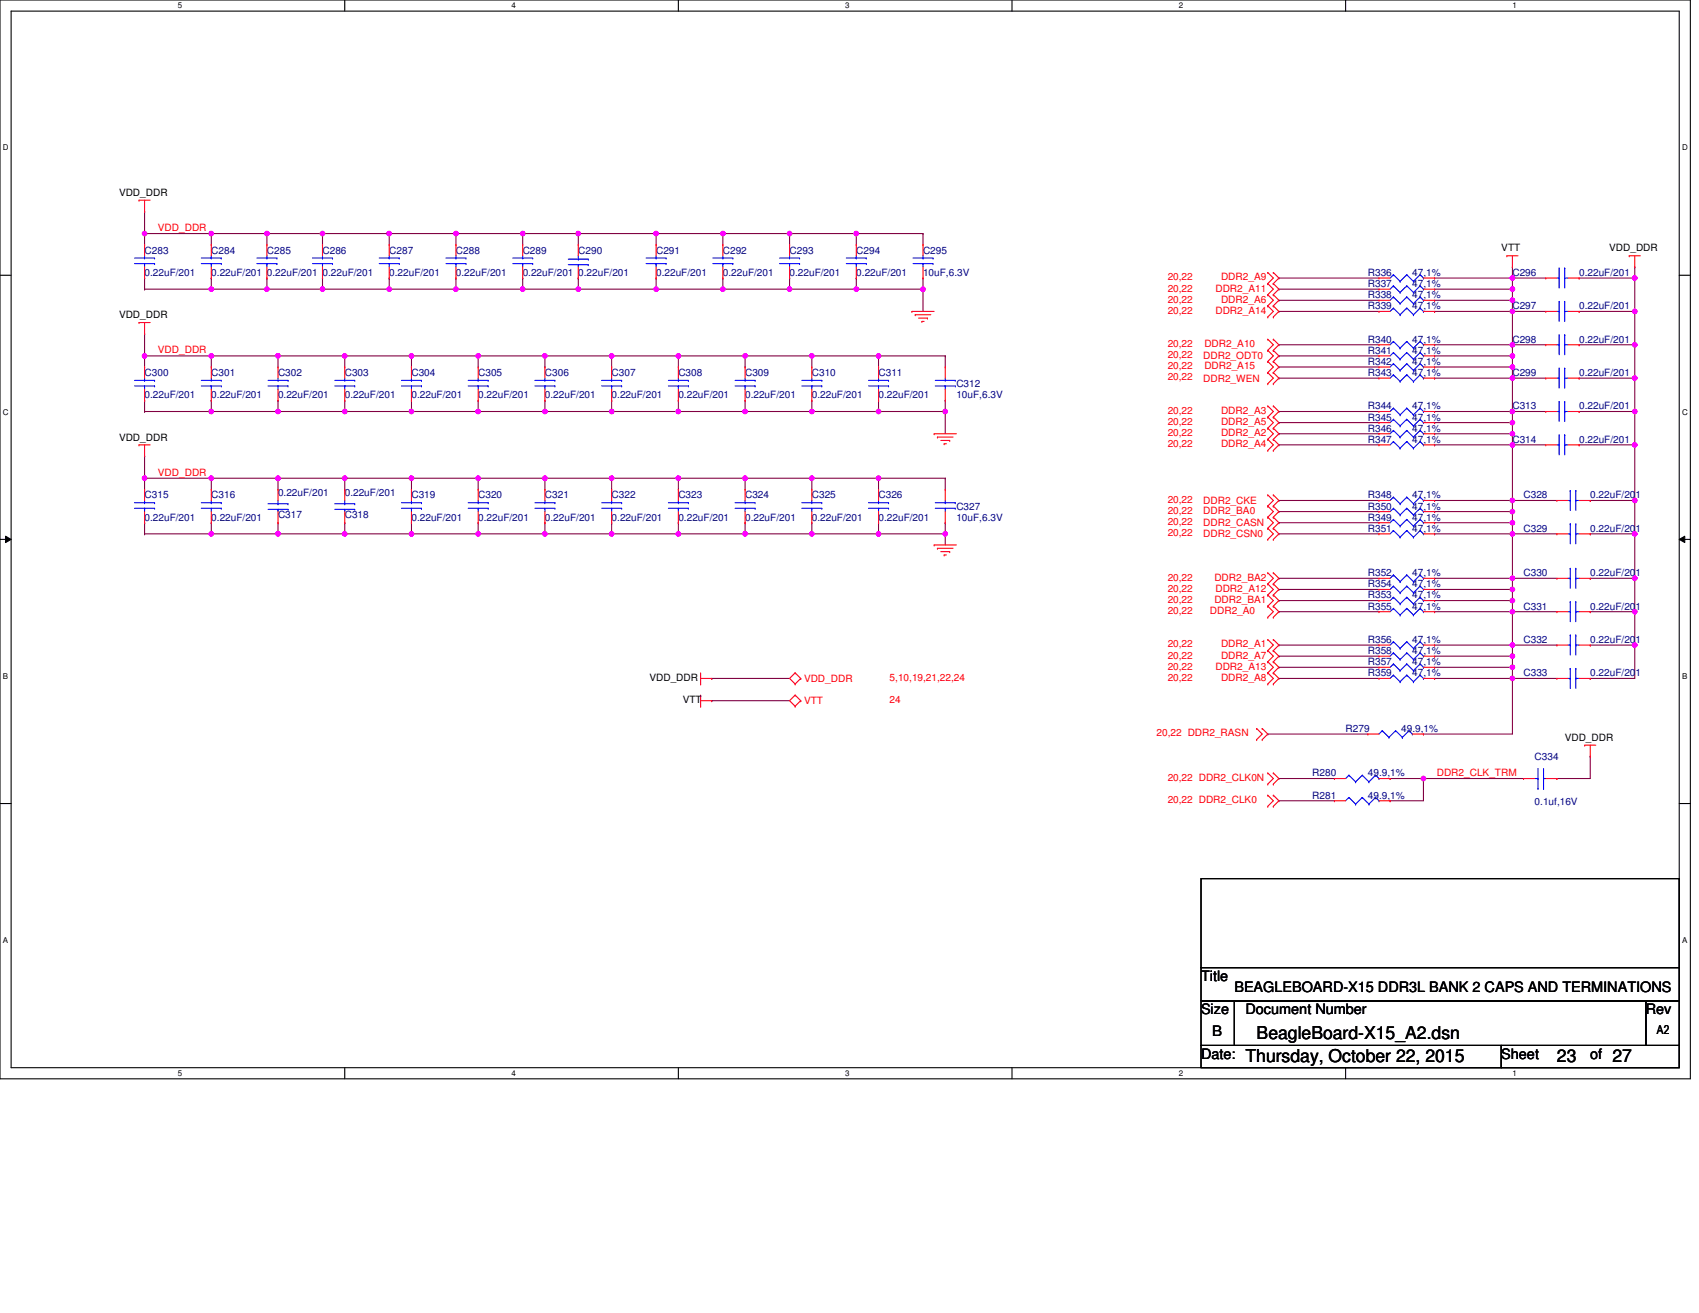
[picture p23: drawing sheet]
<svg xmlns="http://www.w3.org/2000/svg" width="279mm" height="216mm" viewBox="0 0 279 216" stroke-linecap="round" stroke-linejoin="round" font-family="sans-serif">
<defs><g id="words">
<g font-size="2.9">
<text x="206.7" y="170.9">BeagleBoard-X15_A2.dsn</text>
<text x="204.8" y="174.5">Thursday, October 22, 2015</text>
<text x="256" y="174.5">23</text>
<text x="265.2" y="174.5">27</text>
</g>
<g font-size="2.4">
<text x="197.5" y="161.3">Title</text>
<text x="197.5" y="166.7">Size</text>
<text x="203" y="163.1">BEAGLEBOARD-X15 DDR3L BANK 2 CAPS AND TERMINATIONS</text>
<text x="204.8" y="166.7">Document Number</text>
<text x="270.7" y="166.7">Rev</text>
<text x="199.3" y="170.4">B</text>
<text x="197.5" y="174.1">Date:</text>
<text x="246.9" y="174.1">Sheet</text>
<text x="261.5" y="174.1">of</text>
</g>
<text font-size="2" x="272.5" y="170.1">A2</text>
<g font-size="1.6">
<text x="19.6" y="32.2">VDD_DDR</text>
<text x="246.9" y="41.4">VTT</text>
<text x="264.6" y="41.4">VDD_DDR</text>
<text x="19.6" y="52.3">VDD_DDR</text>
<text x="19.6" y="72.4">VDD_DDR</text>
<text x="106.8" y="111.9">VDD_DDR</text>
<text x="112.3" y="115.6">VTT</text>
<text x="257.3" y="121.8">VDD_DDR</text>
</g>
<g font-size="1.6" fill="#000080">
<text x="23.8" y="41.7">C283</text>
<text x="34.7" y="41.7">C284</text>
<text x="43.9" y="41.7">C285</text>
<text x="53" y="41.7">C286</text>
<text x="64" y="41.7">C287</text>
<text x="75" y="41.7">C288</text>
<text x="86" y="41.7">C289</text>
<text x="95.1" y="41.7">C290</text>
<text x="107.9" y="41.7">C291</text>
<text x="118.9" y="41.7">C292</text>
<text x="129.8" y="41.7">C293</text>
<text x="140.8" y="41.7">C294</text>
<text x="151.8" y="41.7">C295</text>
<text x="23.8" y="45.4">0.22uF/201</text>
<text x="34.7" y="45.4">0.22uF/201</text>
<text x="43.9" y="45.4">0.22uF/201</text>
<text x="53" y="45.4">0.22uF/201</text>
<text x="64" y="45.4">0.22uF/201</text>
<text x="75" y="45.4">0.22uF/201</text>
<text x="86" y="45.4">0.22uF/201</text>
<text x="95.1" y="45.4">0.22uF/201</text>
<text x="107.9" y="45.4">0.22uF/201</text>
<text x="118.9" y="45.4">0.22uF/201</text>
<text x="129.8" y="45.4">0.22uF/201</text>
<text x="140.8" y="45.4">0.22uF/201</text>
<text x="151.8" y="45.4">10uF,6.3V</text>
<text x="224.9" y="45.4">R336</text>
<text x="224.9" y="47.2">R337</text>
<text x="232.3" y="45.4">47,1%</text>
<text x="232.3" y="47.2">47,1%</text>
<text x="248.7" y="45.4">C296</text>
<text x="259.7" y="45.4">0.22uF/201</text>
<text x="224.9" y="49">R338</text>
<text x="224.9" y="50.9">R339</text>
<text x="232.3" y="49">47,1%</text>
<text x="232.3" y="50.9">47,1%</text>
<text x="248.7" y="50.9">C297</text>
<text x="259.7" y="50.9">0.22uF/201</text>
<text x="224.9" y="56.3">R340</text>
<text x="224.9" y="58.2">R341</text>
<text x="232.3" y="56.3">47,1%</text>
<text x="232.3" y="58.2">47,1%</text>
<text x="248.7" y="56.3">C298</text>
<text x="259.7" y="56.3">0.22uF/201</text>
<text x="23.8" y="61.8">C300</text>
<text x="23.8" y="65.5">0.22uF/201</text>
<text x="34.7" y="61.8">C301</text>
<text x="34.7" y="65.5">0.22uF/201</text>
<text x="45.7" y="61.8">C302</text>
<text x="45.7" y="65.5">0.22uF/201</text>
<text x="56.7" y="61.8">C303</text>
<text x="56.7" y="65.5">0.22uF/201</text>
<text x="67.7" y="61.8">C304</text>
<text x="67.7" y="65.5">0.22uF/201</text>
<text x="78.6" y="61.8">C305</text>
<text x="78.6" y="65.5">0.22uF/201</text>
<text x="89.6" y="61.8">C306</text>
<text x="89.6" y="65.5">0.22uF/201</text>
<text x="100.6" y="61.8">C307</text>
<text x="100.6" y="65.5">0.22uF/201</text>
<text x="111.6" y="61.8">C308</text>
<text x="111.6" y="65.5">0.22uF/201</text>
<text x="122.5" y="61.8">C309</text>
<text x="122.5" y="65.5">0.22uF/201</text>
<text x="133.5" y="61.8">C310</text>
<text x="133.5" y="65.5">0.22uF/201</text>
<text x="144.5" y="61.8">C311</text>
<text x="144.5" y="65.5">0.22uF/201</text>
<text x="157.3" y="63.7">C312</text>
<text x="157.3" y="65.5">10uF,6.3V</text>
<text x="224.9" y="60">R342</text>
<text x="224.9" y="61.8">R343</text>
<text x="232.3" y="60">47,1%</text>
<text x="232.3" y="61.8">47,1%</text>
<text x="248.7" y="61.8">C299</text>
<text x="259.7" y="61.8">0.22uF/201</text>
<text x="224.9" y="67.3">R344</text>
<text x="224.9" y="69.2">R345</text>
<text x="224.9" y="71">R346</text>
<text x="232.3" y="67.3">47,1%</text>
<text x="232.3" y="69.2">47,1%</text>
<text x="232.3" y="71">47,1%</text>
<text x="248.7" y="67.3">C313</text>
<text x="259.7" y="67.3">0.22uF/201</text>
<text x="224.9" y="72.8">R347</text>
<text x="232.3" y="72.8">47,1%</text>
<text x="248.7" y="72.8">C314</text>
<text x="259.7" y="72.8">0.22uF/201</text>
<text x="23.8" y="82">C315</text>
<text x="34.7" y="82">C316</text>
<text x="45.7" y="81.6">0.22uF/201</text>
<text x="56.7" y="81.6">0.22uF/201</text>
<text x="67.7" y="82">C319</text>
<text x="78.6" y="82">C320</text>
<text x="89.6" y="82">C321</text>
<text x="100.6" y="82">C322</text>
<text x="111.6" y="82">C323</text>
<text x="122.5" y="82">C324</text>
<text x="133.5" y="82">C325</text>
<text x="144.5" y="82">C326</text>
<text x="157.3" y="83.8">C327</text>
<text x="224.9" y="82">R348</text>
<text x="224.9" y="83.8">R350</text>
<text x="232.3" y="82">47,1%</text>
<text x="232.3" y="83.8">47,1%</text>
<text x="250.5" y="82">C328</text>
<text x="261.5" y="82">0.22uF/201</text>
<text x="23.8" y="85.6">0.22uF/201</text>
<text x="34.7" y="85.6">0.22uF/201</text>
<text x="45.7" y="85.2">C317</text>
<text x="56.7" y="85.2">C318</text>
<text x="67.7" y="85.6">0.22uF/201</text>
<text x="78.6" y="85.6">0.22uF/201</text>
<text x="89.6" y="85.6">0.22uF/201</text>
<text x="100.6" y="85.6">0.22uF/201</text>
<text x="111.6" y="85.6">0.22uF/201</text>
<text x="122.5" y="85.6">0.22uF/201</text>
<text x="133.5" y="85.6">0.22uF/201</text>
<text x="144.5" y="85.6">0.22uF/201</text>
<text x="157.3" y="85.6">10uF,6.3V</text>
<text x="224.9" y="85.6">R349</text>
<text x="224.9" y="87.4">R351</text>
<text x="232.3" y="85.6">47,1%</text>
<text x="232.3" y="87.4">47,1%</text>
<text x="250.5" y="87.4">C329</text>
<text x="261.5" y="87.4">0.22uF/201</text>
<text x="224.9" y="94.8">R352</text>
<text x="232.3" y="94.8">47,1%</text>
<text x="250.5" y="94.8">C330</text>
<text x="261.5" y="94.8">0.22uF/201</text>
<text x="224.9" y="98.4">R353</text>
<text x="224.9" y="96.6">R354</text>
<text x="224.9" y="100.2">R355</text>
<text x="232.3" y="98.4">47,1%</text>
<text x="232.3" y="96.6">47,1%</text>
<text x="232.3" y="100.2">47,1%</text>
<text x="250.5" y="100.2">C331</text>
<text x="261.5" y="100.2">0.22uF/201</text>
<text x="224.9" y="105.7">R356</text>
<text x="224.9" y="107.6">R358</text>
<text x="232.3" y="105.7">47,1%</text>
<text x="232.3" y="107.6">47,1%</text>
<text x="250.5" y="105.7">C332</text>
<text x="261.5" y="105.7">0.22uF/201</text>
<text x="224.9" y="109.4">R357</text>
<text x="224.9" y="111.2">R359</text>
<text x="232.3" y="109.4">47,1%</text>
<text x="232.3" y="111.2">47,1%</text>
<text x="250.5" y="111.2">C333</text>
<text x="261.5" y="111.2">0.22uF/201</text>
<text x="221.3" y="120.4">R279</text>
<text x="230.4" y="120.4">49.9,1%</text>
<text x="252.4" y="124.9">C334</text>
<text x="215.8" y="127.7">R280</text>
<text x="215.8" y="131.3">R281</text>
<text x="224.9" y="127.7">49.9,1%</text>
<text x="224.9" y="131.3">49.9,1%</text>
<text x="252.4" y="132.4">0.1uf,16V</text>
</g>
<g font-size="1.6" fill="#f00">
<text x="26" y="38">VDD_DDR</text>
<text x="192" y="46.1">20,22</text>
<text x="192" y="47.9">20,22</text>
<text x="199.9" y="47.9">DDR2_A11</text>
<text x="200.8" y="46.1">DDR2_A9</text>
<text x="192" y="49.8">20,22</text>
<text x="192" y="51.6">20,22</text>
<text x="199.9" y="51.6">DDR2_A14</text>
<text x="200.8" y="49.8">DDR2_A6</text>
<text x="26" y="58.1">VDD_DDR</text>
<text x="192" y="57.1">20,22</text>
<text x="192" y="58.9">20,22</text>
<text x="197.9" y="59.1">DDR2_ODT0</text>
<text x="198.1" y="57.1">DDR2_A10</text>
<text x="192" y="60.7">20,22</text>
<text x="192" y="62.6">20,22</text>
<text x="197.9" y="62.8">DDR2_WEN</text>
<text x="198.1" y="60.7">DDR2_A15</text>
<text x="192" y="71.7">20,22</text>
<text x="192" y="69.9">20,22</text>
<text x="192" y="68.1">20,22</text>
<text x="200.8" y="71.7">DDR2_A2</text>
<text x="200.8" y="69.9">DDR2_A5</text>
<text x="200.8" y="68.1">DDR2_A3</text>
<text x="192" y="73.5">20,22</text>
<text x="200.8" y="73.5">DDR2_A4</text>
<text x="26" y="78.2">VDD_DDR</text>
<text x="192" y="82.7">20,22</text>
<text x="197.9" y="82.9">DDR2_CKE</text>
<text x="192" y="84.5">20,22</text>
<text x="192" y="86.3">20,22</text>
<text x="192" y="88.2">20,22</text>
<text x="197.9" y="84.5">DDR2_BA0</text>
<text x="197.9" y="86.5">DDR2_CASN</text>
<text x="197.9" y="88.4">DDR2_CSN0</text>
<text x="192" y="95.5">20,22</text>
<text x="199.7" y="95.5">DDR2_BA2</text>
<text x="192" y="101">20,22</text>
<text x="192" y="99.1">20,22</text>
<text x="192" y="97.3">20,22</text>
<text x="199" y="101">DDR2_A0</text>
<text x="199.7" y="99.1">DDR2_BA1</text>
<text x="199.9" y="97.3">DDR2_A12</text>
<text x="192" y="106.5">20,22</text>
<text x="200.8" y="106.5">DDR2_A1</text>
<text x="132.2" y="112.1">VDD_DDR</text>
<text x="146.3" y="111.9">5,10,19,21,22,24</text>
<text x="192" y="108.3">20,22</text>
<text x="192" y="111.9">20,22</text>
<text x="192" y="110.1">20,22</text>
<text x="199.9" y="110.1">DDR2_A13</text>
<text x="200.8" y="108.3">DDR2_A7</text>
<text x="200.8" y="111.9">DDR2_A8</text>
<text x="132.2" y="115.8">VTT</text>
<text x="146.3" y="115.6">24</text>
<text x="190.2" y="121.1">20,22 DDR2_RASN</text>
<text x="192" y="128.4">20,22 DDR2_CLK0N</text>
<text x="236.3" y="127.6">DDR2_CLK_TRM</text>
<text x="192" y="132.1">20,22 DDR2_CLK0</text>
</g>
<g font-size="1.3">
<text x="29.3" y="1.4">5</text>
<text x="84.1" y="1.4">4</text>
<text x="139" y="1.4">3</text>
<text x="193.9" y="1.4">2</text>
<text x="248.7" y="1.4">1</text>
<text x=".5" y="24.7">D</text>
<text x="276.6" y="24.7">D</text>
<text x=".5" y="68.2">C</text>
<text x="276.6" y="68.2">C</text>
<text x=".5" y="111.6">B</text>
<text x="276.6" y="111.6">B</text>
<text x=".5" y="155">A</text>
<text x="276.6" y="155">A</text>
<text x="29.3" y="176.9">5</text>
<text x="84.1" y="176.9">4</text>
<text x="139" y="176.9">3</text>
<text x="193.9" y="176.9">2</text>
<text x="248.7" y="176.9">1</text>
</g>
</g></defs>
<path d="M0 0h278v177.4h-278zM1.8 1.8h274.3v173.8h-274.3z" fill="none" stroke="#000" stroke-width=".18"/>
<g fill="#fff">
<path d="M29.3 .2h.7v1.4h-.7z"/>
<path d="M29.3 175.7h.7v1.5h-.7z"/>
</g>
<path d="M56.7 0v1.8M56.7 175.6v1.8" fill="none" stroke="#000" stroke-width=".18"/>
<g fill="#fff">
<path d="M84.1 .2h.8v1.4h-.8z"/>
<path d="M84.1 175.7h.8v1.5h-.8z"/>
</g>
<path d="M111.6 0v1.8M111.6 175.6v1.8" fill="none" stroke="#000" stroke-width=".18"/>
<g fill="#fff">
<path d="M139 .2h.7v1.4h-.7z"/>
<path d="M139 175.7h.7v1.5h-.7z"/>
</g>
<path d="M166.4 0v1.8M166.4 175.6v1.8" fill="none" stroke="#000" stroke-width=".18"/>
<g fill="#fff">
<path d="M193.9 .2h.7v1.4h-.7z"/>
<path d="M193.9 175.7h.7v1.5h-.7z"/>
</g>
<path d="M221.3 0v1.8M221.3 175.6v1.8" fill="none" stroke="#000" stroke-width=".18"/>
<g fill="#fff">
<path d="M248.7 .2h.8v1.4h-.8z"/>
<path d="M248.7 175.7h.8v1.5h-.8z"/>
<path d="M.5 23.5h.9v1.5h-.9z"/>
<path d="M276.6 23.5h1v1.5h-1z"/>
<path d="M.5 67h.9v1.4h-.9z"/>
<path d="M276.6 67h1v1.4h-1z"/>
</g>
<path d="M0 45.3h1.8M276.1 45.3h1.9" fill="none" stroke="#000" stroke-width=".18"/>
<g fill="#fff">
<path d="M.5 110.4h.8v1.5h-.8z"/>
<path d="M276.6 110.4h.9v1.5h-.9z"/>
</g>
<path d="M0 88.7h1.8M276.1 88.7h1.9" fill="none" stroke="#000" stroke-width=".18"/>
<path d="M.9 88.2l.9 .5-.9 .5zM276.1 88.7l1-.5v1z" fill="#000"/>
<path d="M.9 88.2l.9 .5-.9 .5zM276.1 88.7l1-.5v1z" fill="none" stroke="#000" stroke-width=".16"/>
<g fill="#fff">
<path d="M.5 153.8h.8v1.5h-.8z"/>
<path d="M276.6 153.8h.9v1.5h-.9z"/>
</g>
<path d="M0 132.1h1.8M276.1 132.1h1.9" fill="none" stroke="#000" stroke-width=".18"/>
<path d="M248.7 45.7h.1M248.7 45.7h5.5M259.7 45.7h.1M259.7 51.2h.1M259.7 45.7h9.1M268.8 43.9h.1M268.8 45.7h.1M268.8 43.9v7.3h-9.1" fill="none" stroke="#800040" stroke-width=".18"/>
<circle cx="268.8" cy="51.2" r=".37" fill="#f0f"/>
<circle cx="268.8" cy="51.2" r=".37" fill="none" stroke="#f0f" stroke-width=".18"/>
<circle cx="268.8" cy="45.7" r=".37" fill="#f0f"/>
<circle cx="268.8" cy="45.7" r=".37" fill="none" stroke="#f0f" stroke-width=".18"/>
<path d="M259.7 56.7h.1M259.7 56.7h9.1" fill="none" stroke="#800040" stroke-width=".18"/>
<circle cx="268.8" cy="56.7" r=".37" fill="#f0f"/>
<circle cx="268.8" cy="56.7" r=".37" fill="none" stroke="#f0f" stroke-width=".18"/>
<path d="M248.7 56.7h.1M248.7 51.2h.1M248.7 56.7h5.5M248.7 51.2h5.5M268.8 51.2h.1M268.8 51.2v5.5M235.9 67.7h.1M235.9 67.7h12.8M261.5 124.4h.1M261.5 124.4v3.6" fill="none" stroke="#800040" stroke-width=".18"/>
<circle cx="248.7" cy="67.7" r=".37" fill="#f0f"/>
<circle cx="248.7" cy="67.7" r=".37" fill="none" stroke="#f0f" stroke-width=".18"/>
<path d="M235.9 73.2h.1M235.9 73.2h12.8" fill="none" stroke="#800040" stroke-width=".18"/>
<circle cx="248.7" cy="73.1" r=".37" fill="#f0f"/>
<circle cx="248.7" cy="73.1" r=".37" fill="none" stroke="#f0f" stroke-width=".18"/>
<path d="M235.9 69.5h.1M235.9 69.5h12.8" fill="none" stroke="#800040" stroke-width=".18"/>
<circle cx="248.7" cy="69.5" r=".37" fill="#f0f"/>
<circle cx="248.7" cy="69.5" r=".37" fill="none" stroke="#f0f" stroke-width=".18"/>
<path d="M235.9 71.3h.1M235.9 71.3h12.8" fill="none" stroke="#800040" stroke-width=".18"/>
<circle cx="248.7" cy="71.3" r=".37" fill="#f0f"/>
<circle cx="248.7" cy="71.3" r=".37" fill="none" stroke="#f0f" stroke-width=".18"/>
<path d="M235.9 95.1h.1M235.9 95.1h12.8M235.9 100.6h.1M235.9 100.6h12.8" fill="none" stroke="#800040" stroke-width=".18"/>
<circle cx="248.7" cy="100.6" r=".37" fill="#f0f"/>
<circle cx="248.7" cy="100.6" r=".37" fill="none" stroke="#f0f" stroke-width=".18"/>
<path d="M235.9 96.9h.1M235.9 96.9h12.8" fill="none" stroke="#800040" stroke-width=".18"/>
<circle cx="248.7" cy="96.9" r=".37" fill="#f0f"/>
<circle cx="248.7" cy="96.9" r=".37" fill="none" stroke="#f0f" stroke-width=".18"/>
<path d="M235.9 98.8h.1M235.9 98.8h12.8" fill="none" stroke="#800040" stroke-width=".18"/>
<circle cx="248.7" cy="98.8" r=".37" fill="#f0f"/>
<circle cx="248.7" cy="98.8" r=".37" fill="none" stroke="#f0f" stroke-width=".18"/>
<path d="M248.7 98.8h.1M248.7 95.1h.1M248.7 87.8h.1M248.7 87.8v9.1M248.7 98.8v1.8" fill="none" stroke="#800040" stroke-width=".18"/>
<circle cx="248.7" cy="95.1" r=".37" fill="#f0f"/>
<circle cx="248.7" cy="95.1" r=".37" fill="none" stroke="#f0f" stroke-width=".18"/>
<circle cx="248.7" cy="87.8" r=".37" fill="#f0f"/>
<circle cx="248.7" cy="87.8" r=".37" fill="none" stroke="#f0f" stroke-width=".18"/>
<path d="M235.9 62.2h.1M235.9 62.2h12.8M248.7 96.9h.1M248.7 96.9v1.9" fill="none" stroke="#800040" stroke-width=".18"/>
<circle cx="248.7" cy="62.2" r=".37" fill="#f0f"/>
<circle cx="248.7" cy="62.2" r=".37" fill="none" stroke="#f0f" stroke-width=".18"/>
<path d="M235.9 58.5h.1M235.9 58.5h12.8M248.7 51.2h.1M248.7 51.2v5.5M248.7 62.2h.1M248.7 62.2v5.5" fill="none" stroke="#800040" stroke-width=".18"/>
<circle cx="248.7" cy="58.5" r=".37" fill="#f0f"/>
<circle cx="248.7" cy="58.5" r=".37" fill="none" stroke="#f0f" stroke-width=".18"/>
<path d="M235.9 56.7h.1M235.9 56.7h12.8" fill="none" stroke="#800040" stroke-width=".18"/>
<circle cx="248.7" cy="56.7" r=".37" fill="#f0f"/>
<circle cx="248.7" cy="56.7" r=".37" fill="none" stroke="#f0f" stroke-width=".18"/>
<path d="M235.9 60.4h.1M235.9 60.4h12.8" fill="none" stroke="#800040" stroke-width=".18"/>
<circle cx="248.7" cy="60.3" r=".37" fill="#f0f"/>
<circle cx="248.7" cy="60.3" r=".37" fill="none" stroke="#f0f" stroke-width=".18"/>
<g fill="none" stroke="#800040" stroke-width=".18">
<path d="M248.7 58.5h.1M248.7 47.5h.1M248.7 47.5v1.9M248.7 58.5v3.7M248.7 73.2h.1M248.7 69.5h.1M248.7 67.7h.1M248.7 60.4h.1M248.7 67.7v3.6M248.7 73.2v9.1h-12.8M235.9 82.3h.1M228.6 128h.1"/>
<path d="M228.6 128h5.5"/>
</g>
<circle cx="248.7" cy="82.3" r=".37" fill="#f0f"/>
<circle cx="248.7" cy="82.3" r=".37" fill="none" stroke="#f0f" stroke-width=".18"/>
<path d="M235.9 84.1h.1M235.9 84.1h12.8" fill="none" stroke="#800040" stroke-width=".18"/>
<circle cx="248.7" cy="84.1" r=".37" fill="#f0f"/>
<circle cx="248.7" cy="84.1" r=".37" fill="none" stroke="#f0f" stroke-width=".18"/>
<path d="M235.9 86h.1M235.9 86h12.8" fill="none" stroke="#800040" stroke-width=".18"/>
<circle cx="248.7" cy="85.9" r=".37" fill="#f0f"/>
<circle cx="248.7" cy="85.9" r=".37" fill="none" stroke="#f0f" stroke-width=".18"/>
<path d="M235.9 87.8h.1M235.9 87.8h12.8M235.9 107.9h.1M235.9 107.9h12.8M248.7 100.6h.1M248.7 100.6v5.5" fill="none" stroke="#800040" stroke-width=".18"/>
<circle cx="248.7" cy="107.9" r=".37" fill="#f0f"/>
<circle cx="248.7" cy="107.9" r=".37" fill="none" stroke="#f0f" stroke-width=".18"/>
<path d="M235.9 106.1h.1M235.9 106.1h12.8" fill="none" stroke="#800040" stroke-width=".18"/>
<circle cx="248.7" cy="106.1" r=".37" fill="#f0f"/>
<circle cx="248.7" cy="106.1" r=".37" fill="none" stroke="#f0f" stroke-width=".18"/>
<path d="M235.9 47.5h.1M235.9 49.4h.1M235.9 47.5h12.8M235.9 49.4h12.8M248.7 106.1h.1M248.7 106.1v1.8" fill="none" stroke="#800040" stroke-width=".18"/>
<circle cx="248.7" cy="49.4" r=".37" fill="#f0f"/>
<circle cx="248.7" cy="49.4" r=".37" fill="none" stroke="#f0f" stroke-width=".18"/>
<path d="M235.9 51.2h.1M235.9 51.2h12.8" fill="none" stroke="#800040" stroke-width=".18"/>
<circle cx="248.7" cy="51.2" r=".37" fill="#f0f"/>
<circle cx="248.7" cy="51.2" r=".37" fill="none" stroke="#f0f" stroke-width=".18"/>
<path d="M235.9 45.7h.1M248.7 56.7h.1M248.7 43.9h.1M248.7 43.9v1.8h-12.8M248.7 56.7v1.8M235.9 109.7h.1M235.9 109.7h12.8M248.7 111.6h.1M248.7 111.6h7.3" fill="none" stroke="#800040" stroke-width=".18"/>
<circle cx="248.7" cy="109.7" r=".37" fill="#f0f"/>
<circle cx="248.7" cy="109.7" r=".37" fill="none" stroke="#f0f" stroke-width=".18"/>
<path d="M248.7 49.4h.1M248.7 45.7h.1M248.7 45.7v1.8M248.7 49.4v1.8" fill="none" stroke="#800040" stroke-width=".18"/>
<circle cx="248.7" cy="47.5" r=".37" fill="#f0f"/>
<circle cx="248.7" cy="47.5" r=".37" fill="none" stroke="#f0f" stroke-width=".18"/>
<circle cx="248.7" cy="45.7" r=".37" fill="#f0f"/>
<circle cx="248.7" cy="45.7" r=".37" fill="none" stroke="#f0f" stroke-width=".18"/>
<g fill="none" stroke="#800040" stroke-width=".18">
<path d="M248.7 71.3h.1M248.7 71.3v1.9M248.7 86h.1M248.7 84.1h.1M248.7 82.3h.1M248.7 82.3v5.5M248.7 109.7h.1M248.7 109.7v1.9M261.5 106.1h.1M261.5 111.6h.1M261.5 106.1h7.3M268.8 100.6h.1"/>
<path d="M268.8 106.1h.1M268.8 100.6v11h-7.3M228.6 131.7h.1M234.1 128h.1M234.1 128v3.7h-5.5M256 128h.1M256 128h5.5"/>
</g>
<circle cx="268.8" cy="106.1" r=".37" fill="#f0f"/>
<circle cx="268.8" cy="106.1" r=".37" fill="none" stroke="#f0f" stroke-width=".18"/>
<path d="M235.9 111.6h.1M235.9 111.6h12.8M248.7 106.1h.1M248.7 107.9h.1M248.7 106.1h7.3M248.7 107.9v1.8" fill="none" stroke="#800040" stroke-width=".18"/>
<circle cx="248.7" cy="111.6" r=".37" fill="#f0f"/>
<circle cx="248.7" cy="111.6" r=".37" fill="none" stroke="#f0f" stroke-width=".18"/>
<path d="M268.8 73.2h.1M268.8 73.2v9.1h-7.3M248.7 82.3h.1M248.7 87.8h.1M248.7 82.3h7.3M248.7 87.8h7.3M261.5 82.3h.1" fill="none" stroke="#800040" stroke-width=".18"/>
<circle cx="268.8" cy="82.3" r=".37" fill="#f0f"/>
<circle cx="268.8" cy="82.3" r=".37" fill="none" stroke="#f0f" stroke-width=".18"/>
<path d="M248.7 95.1h.1M248.7 95.1h7.3M261.5 87.8h.1M261.5 95.1h.1M261.5 87.8h7.3M268.8 82.3h.1M268.8 87.8h.1M268.8 82.3v12.8h-7.3M248.7 100.6h.1M248.7 100.6h7.3" fill="none" stroke="#800040" stroke-width=".18"/>
<circle cx="268.8" cy="95.1" r=".37" fill="#f0f"/>
<circle cx="268.8" cy="95.1" r=".37" fill="none" stroke="#f0f" stroke-width=".18"/>
<circle cx="268.8" cy="87.8" r=".37" fill="#f0f"/>
<circle cx="268.8" cy="87.8" r=".37" fill="none" stroke="#f0f" stroke-width=".18"/>
<path d="M268.8 95.1h.1M268.8 95.1v5.5h-7.3M261.5 100.6h.1" fill="none" stroke="#800040" stroke-width=".18"/>
<circle cx="268.8" cy="100.6" r=".37" fill="#f0f"/>
<circle cx="268.8" cy="100.6" r=".37" fill="none" stroke="#f0f" stroke-width=".18"/>
<path d="M248.7 62.2h.1M248.7 67.7h.1M248.7 73.2h.1M248.7 62.2h5.5M248.7 67.7h5.5M248.7 73.2h5.5M259.7 67.7h.1M268.8 62.2h.1M268.8 62.2v5.5h-9.1" fill="none" stroke="#800040" stroke-width=".18"/>
<circle cx="268.8" cy="62.2" r=".37" fill="#f0f"/>
<circle cx="268.8" cy="62.2" r=".37" fill="none" stroke="#f0f" stroke-width=".18"/>
<path d="M259.7 73.2h.1M268.8 67.7h.1M268.8 67.7v5.5h-9.1" fill="none" stroke="#800040" stroke-width=".18"/>
<circle cx="268.8" cy="73.1" r=".37" fill="#f0f"/>
<circle cx="268.8" cy="73.1" r=".37" fill="none" stroke="#f0f" stroke-width=".18"/>
<circle cx="268.8" cy="67.7" r=".37" fill="#f0f"/>
<circle cx="268.8" cy="67.7" r=".37" fill="none" stroke="#f0f" stroke-width=".18"/>
<g fill="none" stroke="#800040" stroke-width=".18">
<path d="M34.7 38.4h.1M34.7 38.4h18.3M43.9 38.4h.1M43.9 38.4v1.8M53 38.4h.1M53 38.4v1.8M210.3 49.4h.1M210.3 47.5h.1M210.3 51.2h.1M210.3 45.7h.1M210.3 58.5h.1M210.3 56.7h.1"/>
<path d="M210.3 49.4h16.5M210.3 47.5h16.5M210.3 51.2h16.5M210.3 45.7h16.5M210.3 58.5h16.5M210.3 56.7h16.5M268.8 56.7h.1M268.8 56.7v5.5h-9.1M210.3 69.5h.1M210.3 73.2h.1M210.3 67.7h.1M210.3 60.4h.1"/>
<path d="M210.3 62.2h.1M210.3 71.3h.1M210.3 62.2h16.5M210.3 69.5h16.5M210.3 73.2h16.5M210.3 67.7h16.5M210.3 60.4h16.5M210.3 71.3h16.5M259.7 62.2h.1M210.3 86h.1M210.3 84.1h.1M210.3 95.1h.1"/>
<path d="M210.3 98.8h.1M210.3 87.8h.1M210.3 82.3h.1M210.3 96.9h.1M210.3 86h16.5M210.3 84.1h16.5M210.3 95.1h16.5M210.3 98.8h16.5M210.3 87.8h16.5M210.3 82.3h16.5M210.3 96.9h16.5M117 115.2h.1"/>
<path d="M117 111.6h.1M117 115.2h12.8M117 111.6h12.8M210.3 107.9h.1M210.3 111.6h.1M210.3 100.6h.1M210.3 106.1h.1M210.3 109.7h.1M210.3 111.6h16.5M210.3 107.9h16.5M210.3 100.6h16.5M210.3 106.1h16.5"/>
<path d="M210.3 109.7h16.5M248.7 111.6h.1M248.7 111.6v9.1h-14.6M208.5 120.7h.1M208.5 120.7h16.4M210.3 131.7h.1M210.3 128h.1M210.3 131.7h9.2M210.3 128h9.2M234.1 120.7h.1"/>
</g>
<circle cx="43.9" cy="38.4" r=".37" fill="#f0f"/>
<circle cx="43.9" cy="38.4" r=".37" fill="none" stroke="#f0f" stroke-width=".18"/>
<circle cx="34.7" cy="38.4" r=".37" fill="#f0f"/>
<circle cx="34.7" cy="38.4" r=".37" fill="none" stroke="#f0f" stroke-width=".18"/>
<path d="M53 45.7h.1M53 45.7v1.8" fill="none" stroke="#800040" stroke-width=".18"/>
<circle cx="53" cy="47.5" r=".37" fill="#f0f"/>
<circle cx="53" cy="47.5" r=".37" fill="none" stroke="#f0f" stroke-width=".18"/>
<path d="M43.9 45.7h.1M43.9 45.7v1.8" fill="none" stroke="#800040" stroke-width=".18"/>
<circle cx="43.9" cy="47.5" r=".37" fill="#f0f"/>
<circle cx="43.9" cy="47.5" r=".37" fill="none" stroke="#f0f" stroke-width=".18"/>
<path d="M34.7 47.5h.1M34.7 47.5h18.3M43.9 47.5h.1M45.7 58.5h.1M45.7 58.5h11M56.7 58.5h.1M56.7 58.5v1.9M140.8 47.5h.1M140.8 47.5h11M151.8 47.5h.1M151.8 47.5v3.7" fill="none" stroke="#800040" stroke-width=".18"/>
<circle cx="56.7" cy="58.5" r=".37" fill="#f0f"/>
<circle cx="56.7" cy="58.5" r=".37" fill="none" stroke="#f0f" stroke-width=".18"/>
<path d="M107.9 38.4h.1M107.9 38.4v1.8M107.9 45.7h.1M107.9 45.7v1.8" fill="none" stroke="#800040" stroke-width=".18"/>
<circle cx="107.9" cy="47.5" r=".37" fill="#f0f"/>
<circle cx="107.9" cy="47.5" r=".37" fill="none" stroke="#f0f" stroke-width=".18"/>
<path d="M118.9 38.4h.1M118.9 38.4v1.8M129.8 38.4h.1M129.8 38.4v1.8M140.8 38.4h.1M140.8 38.4v1.8M129.8 47.5h.1M129.8 47.5h11" fill="none" stroke="#800040" stroke-width=".18"/>
<circle cx="140.8" cy="47.5" r=".37" fill="#f0f"/>
<circle cx="140.8" cy="47.5" r=".37" fill="none" stroke="#f0f" stroke-width=".18"/>
<circle cx="129.8" cy="47.5" r=".37" fill="#f0f"/>
<circle cx="129.8" cy="47.5" r=".37" fill="none" stroke="#f0f" stroke-width=".18"/>
<path d="M118.9 38.4h.1M118.9 38.4h10.9" fill="none" stroke="#800040" stroke-width=".18"/>
<circle cx="118.9" cy="38.4" r=".37" fill="#f0f"/>
<circle cx="118.9" cy="38.4" r=".37" fill="none" stroke="#f0f" stroke-width=".18"/>
<path d="M129.8 38.4h.1M129.8 38.4h11M107.9 47.5h.1M107.9 47.5h21.9M118.9 47.5h.1" fill="none" stroke="#800040" stroke-width=".18"/>
<circle cx="140.8" cy="38.4" r=".37" fill="#f0f"/>
<circle cx="140.8" cy="38.4" r=".37" fill="none" stroke="#f0f" stroke-width=".18"/>
<circle cx="129.8" cy="38.4" r=".37" fill="#f0f"/>
<circle cx="129.8" cy="38.4" r=".37" fill="none" stroke="#f0f" stroke-width=".18"/>
<path d="M107.9 38.4h.1M107.9 38.4h11M118.9 45.7h.1M118.9 45.7v1.8" fill="none" stroke="#800040" stroke-width=".18"/>
<circle cx="118.9" cy="47.5" r=".37" fill="#f0f"/>
<circle cx="118.9" cy="47.5" r=".37" fill="none" stroke="#f0f" stroke-width=".18"/>
<path d="M34.7 58.5h.1M34.7 58.5h11M45.7 58.5h.1M45.7 58.5v1.9M129.8 45.7h.1M129.8 45.7v1.8M140.8 45.7h.1M140.8 45.7v1.8" fill="none" stroke="#800040" stroke-width=".18"/>
<circle cx="45.7" cy="58.5" r=".37" fill="#f0f"/>
<circle cx="45.7" cy="58.5" r=".37" fill="none" stroke="#f0f" stroke-width=".18"/>
<circle cx="34.7" cy="58.5" r=".37" fill="#f0f"/>
<circle cx="34.7" cy="58.5" r=".37" fill="none" stroke="#f0f" stroke-width=".18"/>
<path d="M155.4 67.7h.1M155.4 67.7v3.6" fill="none" stroke="#800040" stroke-width=".18"/>
<circle cx="155.4" cy="67.7" r=".37" fill="#f0f"/>
<circle cx="155.4" cy="67.7" r=".37" fill="none" stroke="#f0f" stroke-width=".18"/>
<path d="M155.4 78.6h.1M155.4 78.6v1.9M155.4 87.8h.1M155.4 87.8v1.8" fill="none" stroke="#800040" stroke-width=".18"/>
<circle cx="155.4" cy="87.8" r=".37" fill="#f0f"/>
<circle cx="155.4" cy="87.8" r=".37" fill="none" stroke="#f0f" stroke-width=".18"/>
<path d="M23.8 38.4h.1M23.8 38.4v1.8M34.7 38.4h.1M34.7 38.4v1.8" fill="none" stroke="#800040" stroke-width=".18"/>
<circle cx="23.8" cy="38.4" r=".37" fill="#f0f"/>
<circle cx="23.8" cy="38.4" r=".37" fill="none" stroke="#f0f" stroke-width=".18"/>
<g fill="none" stroke="#800040" stroke-width=".18">
<path d="M23.8 38.4h.1M23.8 38.4h10.9M64 38.4h.1M64 38.4h11M64 38.4v1.8M75 38.4h.1M75 38.4v1.8M23.8 45.7h.1M23.8 47.5h.1M23.8 45.7v1.8M23.8 47.5h10.9M75 45.7h.1"/>
<path d="M75 45.7v1.8"/>
</g>
<circle cx="75" cy="38.4" r=".37" fill="#f0f"/>
<circle cx="75" cy="38.4" r=".37" fill="none" stroke="#f0f" stroke-width=".18"/>
<circle cx="64" cy="38.4" r=".37" fill="#f0f"/>
<circle cx="64" cy="38.4" r=".37" fill="none" stroke="#f0f" stroke-width=".18"/>
<path d="M53 38.4h.1M53 38.4h11M53 47.5h.1M64 45.7h.1M64 45.7v1.8h-11" fill="none" stroke="#800040" stroke-width=".18"/>
<circle cx="53" cy="38.4" r=".37" fill="#f0f"/>
<circle cx="53" cy="38.4" r=".37" fill="none" stroke="#f0f" stroke-width=".18"/>
<path d="M64 47.5h.1M64 47.5h11" fill="none" stroke="#800040" stroke-width=".18"/>
<circle cx="75" cy="47.5" r=".37" fill="#f0f"/>
<circle cx="75" cy="47.5" r=".37" fill="none" stroke="#f0f" stroke-width=".18"/>
<circle cx="64" cy="47.5" r=".37" fill="#f0f"/>
<circle cx="64" cy="47.5" r=".37" fill="none" stroke="#f0f" stroke-width=".18"/>
<path d="M34.7 45.7h.1M34.7 45.7v1.8" fill="none" stroke="#800040" stroke-width=".18"/>
<circle cx="34.7" cy="47.5" r=".37" fill="#f0f"/>
<circle cx="34.7" cy="47.5" r=".37" fill="none" stroke="#f0f" stroke-width=".18"/>
<path d="M151.8 38.4h.1M151.8 38.4v1.8M151.8 45.7h.1M151.8 45.7v1.8" fill="none" stroke="#800040" stroke-width=".18"/>
<circle cx="151.8" cy="47.5" r=".37" fill="#f0f"/>
<circle cx="151.8" cy="47.5" r=".37" fill="none" stroke="#f0f" stroke-width=".18"/>
<path d="M95.1 38.4h.1M95.1 38.4h12.8M95.1 47.5h.1M95.1 47.5h12.8" fill="none" stroke="#800040" stroke-width=".18"/>
<circle cx="107.9" cy="38.4" r=".37" fill="#f0f"/>
<circle cx="107.9" cy="38.4" r=".37" fill="none" stroke="#f0f" stroke-width=".18"/>
<circle cx="95.1" cy="38.4" r=".37" fill="#f0f"/>
<circle cx="95.1" cy="38.4" r=".37" fill="none" stroke="#f0f" stroke-width=".18"/>
<g fill="none" stroke="#800040" stroke-width=".18">
<path d="M111.6 58.5h.1M111.6 58.5h21.9M122.5 58.5h.1M144.5 58.5h.1M144.5 58.5v1.9M155.4 58.5h.1M155.4 58.5v1.9M111.6 65.8h.1M111.6 65.8v1.9M122.5 65.8h.1M122.5 65.8v1.9M133.5 65.8h.1"/>
<path d="M133.5 65.8v1.9M144.5 65.8h.1M144.5 65.8v1.9M155.4 65.8h.1M155.4 65.8v1.9"/>
</g>
<circle cx="122.5" cy="58.5" r=".37" fill="#f0f"/>
<circle cx="122.5" cy="58.5" r=".37" fill="none" stroke="#f0f" stroke-width=".18"/>
<path d="M111.6 58.5h.1M111.6 58.5v1.9M122.5 58.5h.1M122.5 58.5v1.9M133.5 58.5h.1M133.5 58.5v1.9M111.6 67.7h.1M111.6 67.7h21.9M122.5 67.7h.1" fill="none" stroke="#800040" stroke-width=".18"/>
<circle cx="122.5" cy="67.7" r=".37" fill="#f0f"/>
<circle cx="122.5" cy="67.7" r=".37" fill="none" stroke="#f0f" stroke-width=".18"/>
<path d="M100.6 58.5h.1M100.6 58.5h11" fill="none" stroke="#800040" stroke-width=".18"/>
<circle cx="111.6" cy="58.5" r=".37" fill="#f0f"/>
<circle cx="111.6" cy="58.5" r=".37" fill="none" stroke="#f0f" stroke-width=".18"/>
<circle cx="100.6" cy="58.5" r=".37" fill="#f0f"/>
<circle cx="100.6" cy="58.5" r=".37" fill="none" stroke="#f0f" stroke-width=".18"/>
<path d="M133.5 67.7h.1M133.5 67.7h11" fill="none" stroke="#800040" stroke-width=".18"/>
<circle cx="144.5" cy="67.7" r=".37" fill="#f0f"/>
<circle cx="144.5" cy="67.7" r=".37" fill="none" stroke="#f0f" stroke-width=".18"/>
<circle cx="133.5" cy="67.7" r=".37" fill="#f0f"/>
<circle cx="133.5" cy="67.7" r=".37" fill="none" stroke="#f0f" stroke-width=".18"/>
<path d="M78.6 58.5h.1M78.6 58.5h11M89.6 58.5h.1M89.6 58.5v1.9M144.5 67.7h.1M144.5 67.7h10.9" fill="none" stroke="#800040" stroke-width=".18"/>
<circle cx="89.6" cy="58.5" r=".37" fill="#f0f"/>
<circle cx="89.6" cy="58.5" r=".37" fill="none" stroke="#f0f" stroke-width=".18"/>
<path d="M133.5 58.5h.1M133.5 58.5h11" fill="none" stroke="#800040" stroke-width=".18"/>
<circle cx="144.5" cy="58.5" r=".37" fill="#f0f"/>
<circle cx="144.5" cy="58.5" r=".37" fill="none" stroke="#f0f" stroke-width=".18"/>
<circle cx="133.5" cy="58.5" r=".37" fill="#f0f"/>
<circle cx="133.5" cy="58.5" r=".37" fill="none" stroke="#f0f" stroke-width=".18"/>
<path d="M23.8 75h.1M23.8 75v3.6M144.5 78.6h.1M144.5 78.6v1.9M122.5 86h.1M122.5 86v1.8M144.5 86h.1M144.5 86v1.8" fill="none" stroke="#800040" stroke-width=".18"/>
<circle cx="122.5" cy="87.8" r=".37" fill="#f0f"/>
<circle cx="122.5" cy="87.8" r=".37" fill="none" stroke="#f0f" stroke-width=".18"/>
<path d="M111.6 78.6h.1M111.6 78.6h21.9M122.5 78.6h.1M111.6 86h.1M111.6 86v1.8M133.5 86h.1M133.5 86v1.8" fill="none" stroke="#800040" stroke-width=".18"/>
<circle cx="122.5" cy="78.6" r=".37" fill="#f0f"/>
<circle cx="122.5" cy="78.6" r=".37" fill="none" stroke="#f0f" stroke-width=".18"/>
<path d="M100.6 78.6h.1M100.6 78.6h11M111.6 78.6h.1M111.6 78.6v1.9M122.5 78.6h.1M122.5 78.6v1.9M133.5 78.6h.1M133.5 78.6v1.9M111.6 87.8h.1M111.6 87.8h21.9M122.5 87.8h.1" fill="none" stroke="#800040" stroke-width=".18"/>
<circle cx="111.6" cy="78.6" r=".37" fill="#f0f"/>
<circle cx="111.6" cy="78.6" r=".37" fill="none" stroke="#f0f" stroke-width=".18"/>
<circle cx="100.6" cy="78.6" r=".37" fill="#f0f"/>
<circle cx="100.6" cy="78.6" r=".37" fill="none" stroke="#f0f" stroke-width=".18"/>
<path d="M133.5 87.8h.1M133.5 87.8h11" fill="none" stroke="#800040" stroke-width=".18"/>
<circle cx="144.5" cy="87.8" r=".37" fill="#f0f"/>
<circle cx="144.5" cy="87.8" r=".37" fill="none" stroke="#f0f" stroke-width=".18"/>
<circle cx="133.5" cy="87.8" r=".37" fill="#f0f"/>
<circle cx="133.5" cy="87.8" r=".37" fill="none" stroke="#f0f" stroke-width=".18"/>
<path d="M100.6 87.8h.1M100.6 87.8h11" fill="none" stroke="#800040" stroke-width=".18"/>
<circle cx="111.6" cy="87.8" r=".37" fill="#f0f"/>
<circle cx="111.6" cy="87.8" r=".37" fill="none" stroke="#f0f" stroke-width=".18"/>
<circle cx="100.6" cy="87.8" r=".37" fill="#f0f"/>
<circle cx="100.6" cy="87.8" r=".37" fill="none" stroke="#f0f" stroke-width=".18"/>
<path d="M133.5 78.6h.1M133.5 78.6h11" fill="none" stroke="#800040" stroke-width=".18"/>
<circle cx="144.5" cy="78.6" r=".37" fill="#f0f"/>
<circle cx="144.5" cy="78.6" r=".37" fill="none" stroke="#f0f" stroke-width=".18"/>
<circle cx="133.5" cy="78.6" r=".37" fill="#f0f"/>
<circle cx="133.5" cy="78.6" r=".37" fill="none" stroke="#f0f" stroke-width=".18"/>
<path d="M23.8 78.6h.1M23.8 78.6v1.9M34.7 78.6h.1M34.7 78.6v1.9M23.8 86h.1M23.8 86v1.8M34.7 86h.1M34.7 86v1.8" fill="none" stroke="#800040" stroke-width=".18"/>
<circle cx="23.8" cy="78.6" r=".37" fill="#f0f"/>
<circle cx="23.8" cy="78.6" r=".37" fill="none" stroke="#f0f" stroke-width=".18"/>
<path d="M23.8 78.6h.1M23.8 78.6h10.9M45.7 78.6h.1M45.7 78.6h11M56.7 78.6h.1M56.7 78.6v1.9M23.8 87.8h.1M23.8 87.8h10.9M155.4 86h.1M155.4 86v1.8" fill="none" stroke="#800040" stroke-width=".18"/>
<circle cx="56.7" cy="78.6" r=".37" fill="#f0f"/>
<circle cx="56.7" cy="78.6" r=".37" fill="none" stroke="#f0f" stroke-width=".18"/>
<path d="M34.7 78.6h.1M34.7 78.6h11M45.7 78.6h.1M45.7 78.6v1.9" fill="none" stroke="#800040" stroke-width=".18"/>
<circle cx="45.7" cy="78.6" r=".37" fill="#f0f"/>
<circle cx="45.7" cy="78.6" r=".37" fill="none" stroke="#f0f" stroke-width=".18"/>
<circle cx="34.7" cy="78.6" r=".37" fill="#f0f"/>
<circle cx="34.7" cy="78.6" r=".37" fill="none" stroke="#f0f" stroke-width=".18"/>
<path d="M78.6 78.6h.1M78.6 78.6h11M89.6 78.6h.1M89.6 78.6v1.9" fill="none" stroke="#800040" stroke-width=".18"/>
<circle cx="89.6" cy="78.6" r=".37" fill="#f0f"/>
<circle cx="89.6" cy="78.6" r=".37" fill="none" stroke="#f0f" stroke-width=".18"/>
<path d="M67.7 86h.1M67.7 87.8h.1M67.7 86v1.8M78.6 86h.1M78.6 87.8h.1M78.6 86v1.8M89.6 86h.1M89.6 86v1.8h-21.9M100.6 86h.1M100.6 86v1.8" fill="none" stroke="#800040" stroke-width=".18"/>
<circle cx="78.6" cy="87.8" r=".37" fill="#f0f"/>
<circle cx="78.6" cy="87.8" r=".37" fill="none" stroke="#f0f" stroke-width=".18"/>
<circle cx="67.7" cy="87.8" r=".37" fill="#f0f"/>
<circle cx="67.7" cy="87.8" r=".37" fill="none" stroke="#f0f" stroke-width=".18"/>
<path d="M89.6 87.8h.1M89.6 87.8h11" fill="none" stroke="#800040" stroke-width=".18"/>
<circle cx="89.6" cy="87.8" r=".37" fill="#f0f"/>
<circle cx="89.6" cy="87.8" r=".37" fill="none" stroke="#f0f" stroke-width=".18"/>
<path d="M67.7 78.6h.1M67.7 78.6h10.9M78.6 78.6h.1M78.6 78.6v1.9M89.6 78.6h.1M89.6 78.6h11M100.6 78.6h.1M100.6 78.6v1.9" fill="none" stroke="#800040" stroke-width=".18"/>
<circle cx="78.6" cy="78.6" r=".37" fill="#f0f"/>
<circle cx="78.6" cy="78.6" r=".37" fill="none" stroke="#f0f" stroke-width=".18"/>
<circle cx="67.7" cy="78.6" r=".37" fill="#f0f"/>
<circle cx="67.7" cy="78.6" r=".37" fill="none" stroke="#f0f" stroke-width=".18"/>
<path d="M34.7 87.8h.1M45.7 86h.1M45.7 86v1.8h-11M56.7 86h.1M56.7 86v1.8" fill="none" stroke="#800040" stroke-width=".18"/>
<circle cx="45.7" cy="87.8" r=".37" fill="#f0f"/>
<circle cx="45.7" cy="87.8" r=".37" fill="none" stroke="#f0f" stroke-width=".18"/>
<circle cx="34.7" cy="87.8" r=".37" fill="#f0f"/>
<circle cx="34.7" cy="87.8" r=".37" fill="none" stroke="#f0f" stroke-width=".18"/>
<path d="M45.7 87.8h.1M45.7 87.8h11" fill="none" stroke="#800040" stroke-width=".18"/>
<circle cx="56.7" cy="87.8" r=".37" fill="#f0f"/>
<circle cx="56.7" cy="87.8" r=".37" fill="none" stroke="#f0f" stroke-width=".18"/>
<path d="M23.8 58.5h.1M23.8 58.5h10.9M34.7 58.5h.1M34.7 58.5v1.9M67.7 78.6h.1M67.7 78.6v1.9M56.7 87.8h.1M56.7 87.8h11" fill="none" stroke="#800040" stroke-width=".18"/>
<circle cx="23.8" cy="58.5" r=".37" fill="#f0f"/>
<circle cx="23.8" cy="58.5" r=".37" fill="none" stroke="#f0f" stroke-width=".18"/>
<path d="M75 38.4h.1M75 38.4h11M86 38.4h.1M86 38.4v1.8M89.6 58.5h.1M89.6 58.5h11M100.6 58.5h.1M100.6 58.5v1.9M144.5 58.5h.1M144.5 58.5h10.9M56.7 78.6h.1M56.7 78.6h11" fill="none" stroke="#800040" stroke-width=".18"/>
<circle cx="85.9" cy="38.4" r=".37" fill="#f0f"/>
<circle cx="85.9" cy="38.4" r=".37" fill="none" stroke="#f0f" stroke-width=".18"/>
<path d="M95.1 45.7h.1M95.1 45.7v1.8" fill="none" stroke="#800040" stroke-width=".18"/>
<circle cx="95.1" cy="47.5" r=".37" fill="#f0f"/>
<circle cx="95.1" cy="47.5" r=".37" fill="none" stroke="#f0f" stroke-width=".18"/>
<path d="M86 45.7h.1M86 45.7v1.8" fill="none" stroke="#800040" stroke-width=".18"/>
<circle cx="85.9" cy="47.5" r=".37" fill="#f0f"/>
<circle cx="85.9" cy="47.5" r=".37" fill="none" stroke="#f0f" stroke-width=".18"/>
<g fill="none" stroke="#800040" stroke-width=".18">
<path d="M86 38.4h.1M86 38.4h9.1M95.1 38.4h.1M95.1 38.4v1.8M75 47.5h.1M75 47.5h20.1M86 47.5h.1M67.7 65.8h.1M67.7 67.7h.1M67.7 65.8v1.9M78.6 65.8h.1M78.6 67.7h.1"/>
<path d="M78.6 65.8v1.9M89.6 65.8h.1M89.6 65.8v1.9h-21.9M100.6 65.8h.1M100.6 65.8v1.9"/>
</g>
<circle cx="78.6" cy="67.7" r=".37" fill="#f0f"/>
<circle cx="78.6" cy="67.7" r=".37" fill="none" stroke="#f0f" stroke-width=".18"/>
<circle cx="67.7" cy="67.7" r=".37" fill="#f0f"/>
<circle cx="67.7" cy="67.7" r=".37" fill="none" stroke="#f0f" stroke-width=".18"/>
<path d="M89.6 67.7h.1M89.6 67.7h11" fill="none" stroke="#800040" stroke-width=".18"/>
<circle cx="89.6" cy="67.7" r=".37" fill="#f0f"/>
<circle cx="89.6" cy="67.7" r=".37" fill="none" stroke="#f0f" stroke-width=".18"/>
<path d="M100.6 67.7h.1M100.6 67.7h11" fill="none" stroke="#800040" stroke-width=".18"/>
<circle cx="111.6" cy="67.7" r=".37" fill="#f0f"/>
<circle cx="111.6" cy="67.7" r=".37" fill="none" stroke="#f0f" stroke-width=".18"/>
<circle cx="100.6" cy="67.7" r=".37" fill="#f0f"/>
<circle cx="100.6" cy="67.7" r=".37" fill="none" stroke="#f0f" stroke-width=".18"/>
<path d="M140.8 38.4h.1M140.8 38.4h11M23.8 58.5h.1M23.8 58.5v1.9M67.7 58.5h.1M67.7 58.5h10.9M78.6 58.5h.1M78.6 58.5v1.9" fill="none" stroke="#800040" stroke-width=".18"/>
<circle cx="78.6" cy="58.5" r=".37" fill="#f0f"/>
<circle cx="78.6" cy="58.5" r=".37" fill="none" stroke="#f0f" stroke-width=".18"/>
<circle cx="67.7" cy="58.5" r=".37" fill="#f0f"/>
<circle cx="67.7" cy="58.5" r=".37" fill="none" stroke="#f0f" stroke-width=".18"/>
<path d="M23.8 65.8h.1M23.8 65.8v1.9M34.7 65.8h.1M34.7 67.7h.1M34.7 65.8v1.9M45.7 65.8h.1M45.7 65.8v1.9h-11M56.7 65.8h.1M56.7 65.8v1.9" fill="none" stroke="#800040" stroke-width=".18"/>
<circle cx="45.7" cy="67.7" r=".37" fill="#f0f"/>
<circle cx="45.7" cy="67.7" r=".37" fill="none" stroke="#f0f" stroke-width=".18"/>
<circle cx="34.7" cy="67.7" r=".37" fill="#f0f"/>
<circle cx="34.7" cy="67.7" r=".37" fill="none" stroke="#f0f" stroke-width=".18"/>
<path d="M23.8 67.7h.1M23.8 67.7h10.9M45.7 67.7h.1M45.7 67.7h11" fill="none" stroke="#800040" stroke-width=".18"/>
<circle cx="56.7" cy="67.7" r=".37" fill="#f0f"/>
<circle cx="56.7" cy="67.7" r=".37" fill="none" stroke="#f0f" stroke-width=".18"/>
<g fill="none" stroke="#800040" stroke-width=".18">
<path d="M23.8 34.7h.1M23.8 34.7v3.7M23.8 54.9h.1M23.8 54.9v3.6M56.7 58.5h.1M56.7 58.5h11M67.7 58.5h.1M67.7 58.5v1.9M56.7 67.7h.1M56.7 67.7h11M144.5 78.6h.1M144.5 78.6h10.9"/>
<path d="M144.5 87.8h.1M144.5 87.8h10.9M234.1 128h.1M234.1 128h16.4"/>
</g>
<circle cx="234.1" cy="128" r=".37" fill="#f0f"/>
<circle cx="234.1" cy="128" r=".37" fill="none" stroke="#f0f" stroke-width=".18"/>
<g fill="none" stroke="#f00" stroke-width=".18">
<path d="M22.9 32.9h.1M22.9 32.9h1.8M23.8 34.7h.1M23.8 32.9v1.8M22.9 53h.1M22.9 53h1.8M23.8 54.9h.1M23.8 40.2h.1M23.8 45.7h.1M23.8 40.2v1.9M23.8 43.9v1.8M23.8 53v1.9"/>
<path d="M34.7 40.2h.1M34.7 45.7h.1M34.7 40.2v1.9M34.7 43.9v1.8M43.9 40.2h.1M43.9 45.7h.1M43.9 40.2v1.9M43.9 43.9v1.8M53 40.2h.1M53 45.7h.1M53 40.2v1.9M53 43.9v1.8"/>
<path d="M64 40.2h.1M64 45.7h.1M64 40.2v1.9M64 43.9v1.8M75 40.2h.1M75 45.7h.1M75 40.2v1.9M75 43.9v1.8M86 40.2h.1M86 45.7h.1M86 40.2v1.9M86 43.9v1.8"/>
<path d="M95.1 45.7h.1M95.1 40.2h.1M95.1 40.2v1.9M95.1 43.9v1.8M107.9 40.2h.1M107.9 45.7h.1M107.9 40.2v1.9M107.9 43.9v1.8M118.9 40.2h.1M118.9 45.7h.1M118.9 40.2v1.9M118.9 43.9v1.8"/>
<path d="M129.8 40.2h.1M129.8 45.7h.1M129.8 40.2v1.9M129.8 43.9v1.8M140.8 40.2h.1M140.8 45.7h.1M140.8 40.2v1.9M140.8 43.9v1.8M150 51.2h.1M150 51.2h3.6M150.5 51.8h.1M150.5 51.8h2.6"/>
<path d="M151.1 52.3h1.4M151.6 52.9h.1M151.6 52.9h.4M151.8 40.2h.1M151.8 45.7h.1M151.8 40.2v1.9M151.8 43.9v1.8M152.5 52.3h.1M208.5 48.5h.1M208.5 50.3h.1M208.5 44.8h.1M208.5 46.6h.1"/>
<path d="M208.5 52.1h.1M208.5 59.4h.1M208.5 55.8h.1M208.5 57.6h.1M208.5 48.5l.9 .9-.9 .9M208.5 44.8l.9 .9-.9 .9M208.5 46.6l.9 .9-.9 1M208.5 50.3l.9 .9-.9 .9M208.5 59.4l.9 1-.9 .9M208.5 55.8l.9 .9-.9 .9M208.5 57.6l.9 .9-.9 .9M209.4 48.5h.1"/>
<path d="M209.4 50.3h.1M209.4 44.8h.1M209.4 46.6h.1M209.4 52.1h.1M209.4 59.4h.1M209.4 55.8h.1M209.4 57.6h.1M209.4 48.5l.9 .9-.9 .9M209.4 44.8l.9 .9-.9 .9M209.4 46.6l.9 .9-.9 1M209.4 50.3l.9 .9-.9 .9M209.4 59.4l.9 1-.9 .9"/>
<path d="M209.4 55.8l.9 .9-.9 .9M209.4 57.6l.9 .9-.9 .9M226.8 56.7h.1M226.8 58.5h.1M226.8 45.7h.1M226.8 47.5h.1M226.8 49.4h.1M226.8 51.2h.1M226.8 51.2h1.8M226.8 56.7h1.8M226.8 58.5h1.8M226.8 45.7h1.8"/>
<path d="M226.8 47.5h1.8M226.8 49.4h1.8M234.1 51.2h1.8M234.1 56.7h1.8M234.1 58.5h1.8M234.1 45.7h1.8M234.1 47.5h1.8M234.1 49.4h1.8M235.9 56.7h.1M235.9 58.5h.1M235.9 45.7h.1M235.9 47.5h.1"/>
<path d="M235.9 49.4h.1M235.9 51.2h.1M247.8 42.1h.1M247.8 42.1h1.8M248.7 43.9h.1M248.7 42.1v1.8M254.2 45.7h.1M254.2 51.2h.1M254.2 56.7h.1M254.2 51.2h1.8M254.2 56.7h1.8M254.2 45.7h1.8"/>
<path d="M257.9 51.2h1.8M257.9 56.7h1.8M257.9 45.7h1.8M259.7 45.7h.1M259.7 51.2h.1M259.7 56.7h.1M267.9 42.1h.1M267.9 42.1h1.8M268.8 43.9h.1M268.8 42.1v1.8M22.9 73.2h.1M22.9 73.2h1.8"/>
<path d="M23.8 75h.1M23.8 60.4h.1M23.8 65.8h.1M23.8 60.4v1.8M23.8 64v1.8M23.8 73.2v1.8M34.7 60.4h.1M34.7 65.8h.1M34.7 60.4v1.8M34.7 64v1.8M45.7 60.4h.1M45.7 65.8h.1"/>
<path d="M45.7 60.4v1.8M45.7 64v1.8M56.7 60.4h.1M56.7 65.8h.1M56.7 60.4v1.8M56.7 64v1.8M67.7 60.4h.1M67.7 65.8h.1M67.7 60.4v1.8M67.7 64v1.8M78.6 60.4h.1M78.6 65.8h.1"/>
<path d="M78.6 60.4v1.8M78.6 64v1.8M89.6 60.4h.1M89.6 65.8h.1M89.6 60.4v1.8M89.6 64v1.8M100.6 60.4h.1M100.6 65.8h.1M100.6 60.4v1.8M100.6 64v1.8M111.6 60.4h.1M111.6 65.8h.1"/>
<path d="M111.6 60.4v1.8M111.6 64v1.8M122.5 60.4h.1M122.5 65.8h.1M122.5 60.4v1.8M122.5 64v1.8M133.5 60.4h.1M133.5 65.8h.1M133.5 60.4v1.8M133.5 64v1.8M144.5 60.4h.1M144.5 65.8h.1"/>
<path d="M144.5 60.4v1.8M144.5 64v1.8M153.6 71.3h.1M153.6 71.3h3.7M154.2 71.9h.1M154.2 71.9h2.5M154.7 72.4h1.5M155.3 73h.1M155.3 73h.3M155.4 60.4h.1M155.4 65.8h.1M155.4 60.4v1.8"/>
<path d="M155.4 64v1.8M156.2 72.4h.1M208.5 70.4h.1M208.5 72.2h.1M208.5 68.6h.1M208.5 66.8h.1M208.5 74.1h.1M208.5 61.3h.1M208.5 63.1h.1M208.5 70.4l.9 .9-.9 .9M208.5 68.6l.9 .9-.9 .9M208.5 66.8l.9 .9-.9 .9"/>
<path d="M208.5 72.2l.9 1-.9 .9M208.5 61.3l.9 .9-.9 .9M209.4 70.4h.1M209.4 72.2h.1M209.4 68.6h.1M209.4 66.8h.1M209.4 74.1h.1M209.4 61.3h.1M209.4 63.1h.1M209.4 70.4l.9 .9-.9 .9M209.4 68.6l.9 .9-.9 .9M209.4 66.8l.9 .9-.9 .9"/>
<path d="M209.4 72.2l.9 1-.9 .9M209.4 61.3l.9 .9-.9 .9M226.8 67.7h.1M226.8 69.5h.1M226.8 71.3h.1M226.8 60.4h.1M226.8 73.2h.1M226.8 62.2h.1M226.8 71.3h1.8M226.8 73.2h1.8M226.8 62.2h1.8M226.8 67.7h1.8"/>
<path d="M226.8 69.5h1.8M226.8 60.4h1.8M234.1 71.3h1.8M234.1 73.2h1.8M234.1 62.2h1.8M234.1 67.7h1.8M234.1 69.5h1.8M234.1 60.4h1.8M235.9 67.7h.1M235.9 69.5h.1M235.9 71.3h.1M235.9 60.4h.1"/>
<path d="M235.9 73.2h.1M235.9 62.2h.1M254.2 62.2h.1M254.2 67.7h.1M254.2 73.2h.1M254.2 73.2h1.8M254.2 62.2h1.8M254.2 67.7h1.8M257.9 73.2h1.8M257.9 62.2h1.8M257.9 67.7h1.8M259.7 62.2h.1"/>
<path d="M259.7 67.7h.1M259.7 73.2h.1M23.8 80.5h.1M23.8 86h.1M23.8 80.5v1.8M23.8 84.1v1.9M34.7 80.5h.1M34.7 86h.1M34.7 80.5v1.8M34.7 84.1v1.9M45.7 86h.1M45.7 80.5h.1"/>
<path d="M45.7 80.5v1.8M45.7 84.1v1.9M56.7 86h.1M56.7 80.5h.1M56.7 80.5v1.8M56.7 84.1v1.9M67.7 80.5h.1M67.7 86h.1M67.7 80.5v1.8M67.7 84.1v1.9M78.6 80.5h.1M78.6 86h.1"/>
<path d="M78.6 80.5v1.8M78.6 84.1v1.9M89.6 80.5h.1M89.6 86h.1M89.6 80.5v1.8M89.6 84.1v1.9M100.6 80.5h.1M100.6 86h.1M100.6 80.5v1.8M100.6 84.1v1.9M111.6 80.5h.1M111.6 86h.1"/>
<path d="M111.6 80.5v1.8M111.6 84.1v1.9M122.5 80.5h.1M122.5 86h.1M122.5 80.5v1.8M122.5 84.1v1.9M133.5 80.5h.1M133.5 86h.1M133.5 80.5v1.8M133.5 84.1v1.9M144.5 80.5h.1M144.5 86h.1"/>
<path d="M144.5 80.5v1.8M144.5 84.1v1.9M153.6 89.6h.1M153.6 89.6h3.7M154.2 90.2h.1M154.2 90.2h2.5M154.7 90.7h1.5M155.3 91.3h.1M155.3 91.3h.3M155.4 80.5h.1M155.4 86h.1M155.4 80.5v1.8"/>
<path d="M155.4 84.1v1.9M156.2 90.7h.1M208.5 83.2h.1M208.5 85h.1M208.5 94.2h.1M208.5 96h.1M208.5 97.8h.1M208.5 99.7h.1M208.5 81.4h.1M208.5 86.9h.1M208.5 88.7h.1M208.5 83.2l.9 .9-.9 .9"/>
<path d="M208.5 94.2l.9 .9-.9 .9M208.5 97.8l.9 1-.9 .9M208.5 99.7l.9 .9-.9 .9M208.5 96l.9 .9-.9 .9M208.5 81.4l.9 .9-.9 .9M208.5 85l.9 1-.9 .9M208.5 86.9l.9 .9-.9 .9M209.4 83.2h.1M209.4 85h.1M209.4 94.2h.1M209.4 96h.1M209.4 97.8h.1"/>
<path d="M209.4 99.7h.1M209.4 81.4h.1M209.4 86.9h.1M209.4 88.7h.1M209.4 83.2l.9 .9-.9 .9M209.4 94.2l.9 .9-.9 .9M209.4 97.8l.9 1-.9 .9M209.4 99.7l.9 .9-.9 .9M209.4 96l.9 .9-.9 .9M209.4 81.4l.9 .9-.9 .9M209.4 85l.9 1-.9 .9M209.4 86.9l.9 .9-.9 .9"/>
<path d="M226.8 95.1h.1M226.8 98.8h.1M226.8 96.9h.1M226.8 82.3h.1M226.8 86h.1M226.8 84.1h.1M226.8 87.8h.1M226.8 95.1h1.8M226.8 98.8h1.8M226.8 96.9h1.8M226.8 82.3h1.8M226.8 86h1.8"/>
<path d="M226.8 87.8h1.8M226.8 84.1h1.8M234.1 95.1h1.8M234.1 98.8h1.8M234.1 96.9h1.8M234.1 82.3h1.8M234.1 86h1.8M234.1 87.8h1.8M234.1 84.1h1.8M235.9 95.1h.1M235.9 98.8h.1M235.9 96.9h.1"/>
<path d="M235.9 82.3h.1M235.9 86h.1M235.9 84.1h.1M235.9 87.8h.1M256 82.3h.1M256 87.8h.1M256 95.1h.1M256 95.1h1.9M256 82.3h1.9M256 87.8h1.9M259.7 95.1h1.8M259.7 82.3h1.8"/>
<path d="M259.7 87.8h1.8M261.5 82.3h.1M261.5 87.8h.1M261.5 95.1h.1M115.2 112.5h.1M115.2 116.1h.1M115.2 111.6h1.8M115.2 110.6v1.9M115.2 114.3v1.8M115.2 115.2h1.8M117 111.6h.1M117 115.2h.1"/>
<path d="M130.8 110.6h.1M130.8 112.5h.1M130.8 114.3h.1M130.8 116.1h.1M130.8 110.6l-1 1 1 .9M130.8 110.6l.9 1M130.8 114.3l-1 .9 1 .9M130.8 114.3l.9 .9M131.7 111.6h.1M131.7 115.2h.1M131.7 111.6l-.9 .9M131.7 115.2l-.9 .9"/>
<path d="M206.7 119.8h.1M206.7 119.8l.9 .9-.9 .9M207.6 119.8h.1M207.6 119.8l.9 .9-.9 .9M208.5 101.5h.1M208.5 105.2h.1M208.5 107h.1M208.5 108.8h.1M208.5 110.6h.1M208.5 112.5h.1M208.5 105.2l.9 .9-.9 .9M208.5 107l.9 .9-.9 .9"/>
<path d="M208.5 110.6l.9 1-.9 .9M208.5 108.8l.9 .9-.9 .9M209.4 101.5h.1M209.4 105.2h.1M209.4 107h.1M209.4 108.8h.1M209.4 110.6h.1M209.4 112.5h.1M209.4 105.2l.9 .9-.9 .9M209.4 107l.9 .9-.9 .9M209.4 110.6l.9 1-.9 .9M209.4 108.8l.9 .9-.9 .9"/>
<path d="M226.8 106.1h.1M226.8 109.7h.1M226.8 100.6h.1M226.8 107.9h.1M226.8 111.6h.1M226.8 111.6h1.8M226.8 100.6h1.8M226.8 106.1h1.8M226.8 109.7h1.8M226.8 107.9h1.8M234.1 111.6h1.8M234.1 100.6h1.8"/>
<path d="M234.1 106.1h1.8M234.1 109.7h1.8M234.1 107.9h1.8M235.9 106.1h.1M235.9 109.7h.1M235.9 100.6h.1M235.9 107.9h.1M235.9 111.6h.1M256 100.6h.1M256 106.1h.1M256 111.6h.1M256 111.6h1.9"/>
<path d="M256 100.6h1.9M256 106.1h1.9M259.7 111.6h1.8M259.7 100.6h1.8M259.7 106.1h1.8M261.5 100.6h.1M261.5 106.1h.1M261.5 111.6h.1M206.7 121.6h.1M207.6 121.6h.1M208.5 127.1h.1M208.5 128.9h.1"/>
<path d="M208.5 130.8h.1M208.5 132.6h.1M208.5 127.1l.9 .9-.9 .9M208.5 130.8l.9 .9-.9 .9M209.4 127.1h.1M209.4 128.9h.1M209.4 130.8h.1M209.4 132.6h.1M209.4 127.1l.9 .9-.9 .9M209.4 130.8l.9 .9-.9 .9M219.5 128h.1M219.5 131.7h.1"/>
<path d="M219.5 128h1.8M219.5 131.7h1.8M224.9 120.7h.1M224.9 120.7h1.9M226.8 128h1.8M226.8 131.7h1.8M228.6 128h.1M228.6 131.7h.1M232.3 120.7h1.8M234.1 120.7h.1M250.5 128h.1M250.5 128h1.9"/>
<path d="M254.2 128h1.8M256 128h.1M260.6 122.5h.1M260.6 122.5h1.8M261.5 124.4h.1M261.5 122.5v1.9"/>
</g>
<path d="M197.5 144.5h78.6v14.6h-78.6zM197.5 159.1h78.6v5.5h-78.6zM197.5 164.6h5.5v7.3h-5.5zM197.5 171.9h49.4v3.7h-49.4zM203 164.6h67.7v7.3h-67.7zM246.9 171.9h29.2v3.7h-29.2zM270.7 164.6h5.4v7.3h-5.4z" fill="none" stroke="#000" stroke-width=".18"/>
<g fill="none" stroke="#00f" stroke-width=".18">
<path d="M22.1 43.3h3.3M22.1 42.4h3.3M23.8 42.4h.1M23.8 43.3h.1M23.8 42.1v.3M23.8 43.3v.6M25.4 43.3h.1M25.4 42.4h.1M33.1 43.3h3.3M33.1 42.4h3.3M34.7 42.4h.1M34.7 43.3h.1"/>
<path d="M34.7 42.1v.3M34.7 43.3v.6M36.4 43.3h.1M36.4 42.4h.1M42.2 43.3h3.3M42.2 42.4h3.3M43.9 42.4h.1M43.9 43.3h.1M43.9 42.1v.3M43.9 43.3v.6M45.5 43.3h.1M45.5 42.4h.1"/>
<path d="M51.4 43.3h3.3M51.4 42.4h3.3M53 42.4h.1M53 43.3h.1M53 42.1v.3M53 43.3v.6M54.7 43.3h.1M54.7 42.4h.1M62.4 43.3h3.3M62.4 42.4h3.3M64 42.4h.1M64 43.3h.1"/>
<path d="M64 42.1v.3M64 43.3v.6M65.7 43.3h.1M65.7 42.4h.1M73.3 43.3h3.3M73.3 42.4h3.3M75 42.4h.1M75 43.3h.1M75 42.1v.3M75 43.3v.6M76.6 43.3h.1M76.6 42.4h.1"/>
<path d="M84.3 43.3h3.3M84.3 42.4h3.3M86 42.4h.1M86 43.3h.1M86 42.1v.3M86 43.3v.6M87.6 43.3h.1M87.6 42.4h.1M93.5 42.6h3.2M93.5 43.5h3.2M95.1 43.5h.1M95.1 42.6h.1"/>
<path d="M95.1 42.1v.5M95.1 43.5v.4M96.7 42.6h.1M96.7 43.5h.1M106.3 43.3h3.2M106.3 42.4h3.2M107.9 42.4h.1M107.9 43.3h.1M107.9 42.1v.3M107.9 43.3v.6M109.5 43.3h.1M109.5 42.4h.1"/>
<path d="M117.2 43.3h3.3M117.2 42.4h3.3M118.9 42.4h.1M118.9 43.3h.1M118.9 42.1v.3M118.9 43.3v.6M120.5 43.3h.1M120.5 42.4h.1M128.2 43.3h3.3M128.2 42.4h3.3M129.8 42.4h.1M129.8 43.3h.1"/>
<path d="M129.8 42.1v.3M129.8 43.3v.6M131.5 43.3h.1M131.5 42.4h.1M139.2 43.3h3.3M139.2 42.4h3.3M140.8 42.4h.1M140.8 43.3h.1M140.8 42.1v.3M140.8 43.3v.6M142.5 43.3h.1M142.5 42.4h.1"/>
<path d="M150.1 43.3h3.3M150.1 42.4h3.3M151.8 42.4h.1M151.8 43.3h.1M151.8 42.1v.3M151.8 43.3v.6M153.4 43.3h.1M153.4 42.4h.1M229.1 56.1h.1M229.1 58h.1M229.1 59.8h.1M229.1 45.2h.1"/>
<path d="M229.1 47h.1M229.1 48.8h.1M229.1 50.7h.1M229.1 56.1l-.5 .6M229.1 56.1l1.1 1.1M229.1 58l-.5 .5M229.1 58l1.1 1.1M229.1 59.8l-.5 .6M229.1 59.8l1.1 1.1M229.1 45.2l-.5 .5M229.1 45.2l1.1 1.1M229.1 47l-.5 .5"/>
<path d="M229.1 47l1.1 1.1M229.1 48.8l-.5 .6M229.1 48.8l1.1 1.1M229.1 50.7l-.5 .5M229.1 50.7l1.1 1.1M230.2 57.2h.1M230.2 59.1h.1M230.2 46.3h.1M230.2 48.1h.1M230.2 49.9h.1M230.2 51.8h.1M231.3 56.1h.1"/>
<path d="M231.3 58h.1M231.3 59.8h.1M231.3 45.2h.1M231.3 47h.1M231.3 48.8h.1M231.3 50.7h.1M231.3 56.1l-1.1 1.1M231.3 56.1l1.1 1.1M231.3 58l-1.1 1.1M231.3 58l1.1 1.1M231.3 59.8l-1.1 1.1M231.3 59.8l1.1 1.1"/>
<path d="M231.3 45.2l-1.1 1.1M231.3 45.2l1.1 1.1M231.3 47l-1.1 1.1M231.3 47l1.1 1.1M231.3 48.8l-1.1 1.1M231.3 48.8l1.1 1.1M231.3 50.7l-1.1 1.1M231.3 50.7l1.1 1.1M232.4 57.2h.1M232.4 59.1h.1M232.4 46.3h.1M232.4 48.1h.1"/>
<path d="M232.4 49.9h.1M232.4 51.8h.1M233.5 56.1h.1M233.5 58h.1M233.5 59.8h.1M233.5 45.2h.1M233.5 47h.1M233.5 48.8h.1M233.5 50.7h.1M233.5 56.1l-1.1 1.1M233.5 56.1l.6 .6M233.5 58l-1.1 1.1"/>
<path d="M233.5 58l.6 .5M233.5 59.8l-1.1 1.1M233.5 59.8l.6 .6M233.5 45.2l-1.1 1.1M233.5 45.2l.6 .5M233.5 47l-1.1 1.1M233.5 47l.6 .5M233.5 48.8l-1.1 1.1M233.5 48.8l.6 .6M233.5 50.7l-1.1 1.1M233.5 50.7l.6 .5M234.1 56.7h.1"/>
<path d="M234.1 58.5h.1M234.1 45.7h.1M234.1 47.5h.1M234.1 49.4h.1M234.1 51.2h.1M256 45.7h.4M256 51.2h.4M256 56.7h.4M256.4 45.7h.1M256.4 44.1h.1M256.4 51.2h.1M256.4 49.6h.1"/>
<path d="M256.4 56.7h.1M256.4 55h.1M256.4 44.1v3.3M256.4 49.6v3.3M256.4 55v3.3M257.3 44.1h.1M257.3 45.7h.1M257.3 49.6h.1M257.3 51.2h.1M257.3 55h.1M257.3 56.7h.1M257.3 44.1v3.3"/>
<path d="M257.3 49.6v3.3M257.3 55v3.3M257.3 45.7h.6M257.3 51.2h.6M257.3 56.7h.6M22.1 63.5h3.3M22.1 62.5h3.3M23.8 62.5h.1M23.8 63.5h.1M23.8 62.2v.3M23.8 63.5v.5M25.4 63.5h.1"/>
<path d="M25.4 62.5h.1M33.1 63.5h3.3M33.1 62.5h3.3M34.7 62.5h.1M34.7 63.5h.1M34.7 62.2v.3M34.7 63.5v.5M36.4 63.5h.1M36.4 62.5h.1M44.1 63.5h3.3M44.1 62.5h3.3M45.7 62.5h.1"/>
<path d="M45.7 63.5h.1M45.7 62.2v.3M45.7 63.5v.5M47.4 63.5h.1M47.4 62.5h.1M55 63.5h3.3M55 62.5h3.3M56.7 62.5h.1M56.7 63.5h.1M56.7 62.2v.3M56.7 63.5v.5M58.3 63.5h.1"/>
<path d="M58.3 62.5h.1M66 63.5h3.3M66 62.5h3.3M67.7 62.5h.1M67.7 63.5h.1M67.7 62.2v.3M67.7 63.5v.5M69.3 63.5h.1M69.3 62.5h.1M77 63.5h3.3M77 62.5h3.3M78.6 62.5h.1"/>
<path d="M78.6 63.5h.1M78.6 62.2v.3M78.6 63.5v.5M80.3 63.5h.1M80.3 62.5h.1M88 63.5h3.3M88 62.5h3.3M89.6 62.5h.1M89.6 63.5h.1M89.6 62.2v.3M89.6 63.5v.5M91.3 63.5h.1"/>
<path d="M91.3 62.5h.1M98.9 63.5h3.3M98.9 62.5h3.3M100.6 62.5h.1M100.6 63.5h.1M100.6 62.2v.3M100.6 63.5v.5M102.2 63.5h.1M102.2 62.5h.1M109.9 63.5h3.3M109.9 62.5h3.3M111.6 62.5h.1"/>
<path d="M111.6 63.5h.1M111.6 62.2v.3M111.6 63.5v.5M113.2 63.5h.1M113.2 62.5h.1M120.9 63.5h3.3M120.9 62.5h3.3M122.5 62.5h.1M122.5 63.5h.1M122.5 62.2v.3M122.5 63.5v.5M124.2 63.5h.1"/>
<path d="M124.2 62.5h.1M131.9 63.5h3.2M131.9 62.5h3.2M133.5 62.5h.1M133.5 63.5h.1M133.5 62.2v.3M133.5 63.5v.5M135.1 63.5h.1M135.1 62.5h.1M142.8 63.5h3.3M142.8 62.5h3.3M144.5 62.5h.1"/>
<path d="M144.5 63.5h.1M144.5 62.2v.3M144.5 63.5v.5M146.1 63.5h.1M146.1 62.5h.1M153.8 63.5h3.3M153.8 62.5h3.3M155.4 62.5h.1M155.4 63.5h.1M155.4 62.2v.3M155.4 63.5v.5M157.1 63.5h.1"/>
<path d="M157.1 62.5h.1M229.1 67.1h.1M229.1 68.9h.1M229.1 70.8h.1M229.1 72.6h.1M229.1 61.6h.1M229.1 67.1l-.5 .6M229.1 67.1l1.1 1.1M229.1 68.9l-.5 .6M229.1 68.9l1.1 1.1M229.1 70.8l-.5 .5M229.1 70.8l1.1 1.1"/>
<path d="M229.1 72.6l-.5 .6M229.1 72.6l1.1 1.1M229.1 61.6l-.5 .6M229.1 61.6l1.1 1.1M230.2 68.2h.1M230.2 70h.1M230.2 71.9h.1M230.2 60.9h.1M230.2 73.7h.1M230.2 62.7h.1M231.3 67.1h.1M231.3 68.9h.1"/>
<path d="M231.3 70.8h.1M231.3 72.6h.1M231.3 61.6h.1M231.3 67.1l-1.1 1.1M231.3 67.1l1.1 1.1M231.3 68.9l-1.1 1.1M231.3 68.9l1.1 1.1M231.3 70.8l-1.1 1.1M231.3 70.8l1.1 1.1M231.3 72.6l-1.1 1.1M231.3 72.6l1.1 1.1M231.3 61.6l-1.1 1.1"/>
<path d="M231.3 61.6l1.1 1.1M232.4 68.2h.1M232.4 70h.1M232.4 71.9h.1M232.4 60.9h.1M232.4 73.7h.1M232.4 62.7h.1M233.5 67.1h.1M233.5 68.9h.1M233.5 70.8h.1M233.5 72.6h.1M233.5 61.6h.1"/>
<path d="M233.5 67.1l-1.1 1.1M233.5 67.1l.6 .6M233.5 68.9l-1.1 1.1M233.5 68.9l.6 .6M233.5 70.8l-1.1 1.1M233.5 70.8l.6 .5M233.5 72.6l-1.1 1.1M233.5 72.6l.6 .6M233.5 61.6l-1.1 1.1M233.5 61.6l.6 .6M234.1 67.7h.1M234.1 69.5h.1"/>
<path d="M234.1 71.3h.1M234.1 60.4h.1M234.1 73.2h.1M234.1 62.2h.1M256 62.2h.4M256 67.7h.4M256 73.2h.4M256.4 62.2h.1M256.4 60.5h.1M256.4 67.7h.1M256.4 66h.1M256.4 73.2h.1"/>
<path d="M256.4 71.5h.1M256.4 60.5v3.3M256.4 66v3.3M256.4 71.5v3.3M257.3 60.5h.1M257.3 62.2h.1M257.3 66h.1M257.3 67.7h.1M257.3 71.5h.1M257.3 73.2h.1M257.3 62.2h.6M257.3 60.5v3.3"/>
<path d="M257.3 66v3.3M257.3 71.5v3.3M257.3 67.7h.6M257.3 73.2h.6M22.1 83.6h3.3M22.1 82.7h3.3M23.8 82.7h.1M23.8 83.6h.1M23.8 82.3v.4M23.8 83.6v.5M25.4 83.6h.1M25.4 82.7h.1"/>
<path d="M33.1 83.6h3.3M33.1 82.7h3.3M34.7 82.7h.1M34.7 83.6h.1M34.7 82.3v.4M34.7 83.6v.5M36.4 83.6h.1M36.4 82.7h.1M44.1 82.8h3.3M44.1 83.8h3.3M45.7 83.8h.1M45.7 82.8h.1"/>
<path d="M45.7 82.3v.5M45.7 83.8v.3M47.4 82.8h.1M47.4 83.8h.1M55 82.8h3.3M55 83.8h3.3M56.7 83.8h.1M56.7 82.8h.1M56.7 82.3v.5M56.7 83.8v.3M58.3 82.8h.1M58.3 83.8h.1"/>
<path d="M66 83.6h3.3M66 82.7h3.3M67.7 82.7h.1M67.7 83.6h.1M67.7 82.3v.4M67.7 83.6v.5M69.3 83.6h.1M69.3 82.7h.1M77 83.6h3.3M77 82.7h3.3M78.6 82.7h.1M78.6 83.6h.1"/>
<path d="M78.6 82.3v.4M78.6 83.6v.5M80.3 83.6h.1M80.3 82.7h.1M88 83.6h3.3M88 82.7h3.3M89.6 82.7h.1M89.6 83.6h.1M89.6 82.3v.4M89.6 83.6v.5M91.3 83.6h.1M91.3 82.7h.1"/>
<path d="M98.9 83.6h3.3M98.9 82.7h3.3M100.6 82.7h.1M100.6 83.6h.1M100.6 82.3v.4M100.6 83.6v.5M102.2 83.6h.1M102.2 82.7h.1M109.9 83.6h3.3M109.9 82.7h3.3M111.6 82.7h.1M111.6 83.6h.1"/>
<path d="M111.6 82.3v.4M111.6 83.6v.5M113.2 83.6h.1M113.2 82.7h.1M120.9 83.6h3.3M120.9 82.7h3.3M122.5 82.7h.1M122.5 83.6h.1M122.5 82.3v.4M122.5 83.6v.5M124.2 83.6h.1M124.2 82.7h.1"/>
<path d="M131.9 83.6h3.2M131.9 82.7h3.2M133.5 82.7h.1M133.5 83.6h.1M133.5 82.3v.4M133.5 83.6v.5M135.1 83.6h.1M135.1 82.7h.1M142.8 83.6h3.3M142.8 82.7h3.3M144.5 82.7h.1M144.5 83.6h.1"/>
<path d="M144.5 82.3v.4M144.5 83.6v.5M146.1 83.6h.1M146.1 82.7h.1M153.8 83.6h3.3M153.8 82.7h3.3M155.4 82.7h.1M155.4 83.6h.1M155.4 82.3v.4M155.4 83.6v.5M157.1 83.6h.1M157.1 82.7h.1"/>
<path d="M229.1 94.6h.1M229.1 98.2h.1M229.1 96.4h.1M229.1 81.7h.1M229.1 85.4h.1M229.1 83.6h.1M229.1 87.2h.1M229.1 94.6l-.5 .5M229.1 94.6l1.1 1M229.1 98.2l-.5 .6M229.1 98.2l1.1 1.1M229.1 96.4l-.5 .5"/>
<path d="M229.1 96.4l1.1 1.1M229.1 81.7l-.5 .6M229.1 81.7l1.1 1.1M229.1 85.4l-.5 .6M229.1 85.4l1.1 1.1M229.1 83.6l-.5 .5M229.1 83.6l1.1 1.1M229.1 87.2l-.5 .6M229.1 87.2l1.1 1.1M230.2 95.6h.1M230.2 99.3h.1M230.2 97.5h.1"/>
<path d="M230.2 82.8h.1M230.2 86.5h.1M230.2 84.7h.1M230.2 88.3h.1M231.3 94.6h.1M231.3 98.2h.1M231.3 96.4h.1M231.3 81.7h.1M231.3 85.4h.1M231.3 83.6h.1M231.3 87.2h.1M231.3 94.6l-1.1 1"/>
<path d="M231.3 94.6l1.1 1M231.3 98.2l-1.1 1.1M231.3 98.2l1.1 1.1M231.3 96.4l-1.1 1.1M231.3 96.4l1.1 1.1M231.3 81.7l-1.1 1.1M231.3 81.7l1.1 1.1M231.3 85.4l-1.1 1.1M231.3 85.4l1.1 1.1M231.3 83.6l-1.1 1.1M231.3 83.6l1.1 1.1M231.3 87.2l-1.1 1.1"/>
<path d="M231.3 87.2l1.1 1.1M232.4 95.6h.1M232.4 99.3h.1M232.4 97.5h.1M232.4 82.8h.1M232.4 86.5h.1M232.4 84.7h.1M232.4 88.3h.1M233.5 94.6h.1M233.5 98.2h.1M233.5 96.4h.1M233.5 81.7h.1"/>
<path d="M233.5 85.4h.1M233.5 83.6h.1M233.5 87.2h.1M233.5 94.6l-1.1 1M233.5 94.6l.6 .5M233.5 98.2l-1.1 1.1M233.5 98.2l.6 .6M233.5 96.4l-1.1 1.1M233.5 96.4l.6 .5M233.5 81.7l-1.1 1.1M233.5 81.7l.6 .6M233.5 85.4l-1.1 1.1"/>
<path d="M233.5 85.4l.6 .6M233.5 83.6l-1.1 1.1M233.5 83.6l.6 .5M233.5 87.2l-1.1 1.1M233.5 87.2l.6 .6M234.1 95.1h.1M234.1 98.8h.1M234.1 96.9h.1M234.1 82.3h.1M234.1 86h.1M234.1 84.1h.1M234.1 87.8h.1"/>
<path d="M257.9 82.3h.3M257.9 87.8h.3M257.9 95.1h.3M258.2 98.9h.1M258.2 82.3h.1M258.2 80.7h.1M258.2 87.8h.1M258.2 86.1h.1M258.2 95.1h.1M258.2 93.5h.1M258.2 80.7v3.2M258.2 86.1v3.3"/>
<path d="M258.2 93.5v3.2M258.2 98.9v3.3M259.1 98.9h.1M259.1 80.7h.1M259.1 82.3h.1M259.1 86.1h.1M259.1 87.8h.1M259.1 93.5h.1M259.1 95.1h.1M259.1 80.7v3.2M259.1 86.1v3.3M259.1 93.5v3.2"/>
<path d="M259.1 98.9v3.3M259.1 82.3h.6M259.1 87.8h.6M259.1 95.1h.6M229.1 105.5h.1M229.1 109.2h.1M229.1 100h.1M229.1 107.4h.1M229.1 111h.1M229.1 105.5l-.5 .6M229.1 105.5l1.1 1.1M229.1 109.2l-.5 .5"/>
<path d="M229.1 109.2l1.1 1.1M229.1 100l-.5 .6M229.1 100l1.1 1.1M229.1 107.4l-.5 .5M229.1 107.4l1.1 1M229.1 111l-.5 .6M229.1 111l1.1 1.1M230.2 106.6h.1M230.2 110.3h.1M230.2 101.1h.1M230.2 108.4h.1M230.2 112.1h.1"/>
<path d="M231.3 105.5h.1M231.3 109.2h.1M231.3 100h.1M231.3 107.4h.1M231.3 111h.1M231.3 105.5l-1.1 1.1M231.3 105.5l1.1 1.1M231.3 109.2l-1.1 1.1M231.3 109.2l1.1 1.1M231.3 100l-1.1 1.1M231.3 100l1.1 1.1M231.3 107.4l-1.1 1"/>
<path d="M231.3 107.4l1.1 1M231.3 111l-1.1 1.1M231.3 111l1.1 1.1M232.4 106.6h.1M232.4 110.3h.1M232.4 101.1h.1M232.4 108.4h.1M232.4 112.1h.1M233.5 105.5h.1M233.5 109.2h.1M233.5 100h.1M233.5 107.4h.1"/>
<path d="M233.5 111h.1M233.5 105.5l-1.1 1.1M233.5 105.5l.6 .6M233.5 109.2l-1.1 1.1M233.5 109.2l.6 .5M233.5 100l-1.1 1.1M233.5 100l.6 .6M233.5 107.4l-1.1 1M233.5 107.4l.6 .5M233.5 111l-1.1 1.1M233.5 111l.6 .6M234.1 106.1h.1"/>
<path d="M234.1 109.7h.1M234.1 100.6h.1M234.1 107.9h.1M234.1 111.6h.1M257.9 100.6h.3M257.9 106.1h.3M257.9 111.6h.3M258.2 100.6h.1M258.2 106.1h.1M258.2 104.4h.1M258.2 111.6h.1M258.2 109.9h.1"/>
<path d="M258.2 104.4v3.3M258.2 109.9v3.3M259.1 100.6h.1M259.1 104.4h.1M259.1 106.1h.1M259.1 109.9h.1M259.1 111.6h.1M259.1 100.6h.6M259.1 104.4v3.3M259.1 109.9v3.3M259.1 106.1h.6M259.1 111.6h.6"/>
<path d="M221.8 127.5h.1M221.8 131.1h.1M221.8 127.5l-.5 .5M221.8 127.5l1.1 1.1M221.8 131.1l-.5 .6M221.8 131.1l1.1 1.1M222.9 128.6h.1M222.9 132.2h.1M224 127.5h.1M224 131.1h.1M224 127.5l-1.1 1.1M224 127.5l1.1 1.1"/>
<path d="M224 131.1l-1.1 1.1M224 131.1l1.1 1.1M225.1 128.6h.1M225.1 132.2h.1M226.2 127.5h.1M226.2 131.1h.1M226.2 127.5l-1.1 1.1M226.2 127.5l.6 .5M226.2 131.1l-1.1 1.1M226.2 131.1l.6 .6M226.8 128h.1M226.8 131.7h.1"/>
<path d="M227.3 120.2h.1M227.3 120.2l-.5 .5M227.3 120.2l1.1 1M228.4 121.2h.1M229.5 120.2h.1M229.5 120.2l-1.1 1M229.5 120.2l1.1 1M230.6 121.2h.1M231.7 120.2h.1M231.7 120.2l-1.1 1M231.7 120.2l.6 .5M232.3 120.7h.1"/>
<path d="M252.4 128h.5M252.9 129.7h.1M252.9 128h.1M252.9 126.4v3.3M253.8 128h.1M253.8 129.7h.1M253.8 128h.4M253.8 126.4v3.3"/>
</g>
<circle cx="268.8" cy="51.2" r=".37" fill="#f0f"/>
<circle cx="268.8" cy="51.2" r=".37" fill="none" stroke="#f0f" stroke-width=".18"/>
<circle cx="268.8" cy="45.7" r=".37" fill="#f0f"/>
<circle cx="268.8" cy="45.7" r=".37" fill="none" stroke="#f0f" stroke-width=".18"/>
<circle cx="268.8" cy="56.7" r=".37" fill="#f0f"/>
<circle cx="268.8" cy="56.7" r=".37" fill="none" stroke="#f0f" stroke-width=".18"/>
<circle cx="248.7" cy="67.7" r=".37" fill="#f0f"/>
<circle cx="248.7" cy="67.7" r=".37" fill="none" stroke="#f0f" stroke-width=".18"/>
<circle cx="248.7" cy="73.1" r=".37" fill="#f0f"/>
<circle cx="248.7" cy="73.1" r=".37" fill="none" stroke="#f0f" stroke-width=".18"/>
<circle cx="248.7" cy="69.5" r=".37" fill="#f0f"/>
<circle cx="248.7" cy="69.5" r=".37" fill="none" stroke="#f0f" stroke-width=".18"/>
<circle cx="248.7" cy="71.3" r=".37" fill="#f0f"/>
<circle cx="248.7" cy="71.3" r=".37" fill="none" stroke="#f0f" stroke-width=".18"/>
<circle cx="248.7" cy="100.6" r=".37" fill="#f0f"/>
<circle cx="248.7" cy="100.6" r=".37" fill="none" stroke="#f0f" stroke-width=".18"/>
<circle cx="248.7" cy="96.9" r=".37" fill="#f0f"/>
<circle cx="248.7" cy="96.9" r=".37" fill="none" stroke="#f0f" stroke-width=".18"/>
<circle cx="248.7" cy="98.8" r=".37" fill="#f0f"/>
<circle cx="248.7" cy="98.8" r=".37" fill="none" stroke="#f0f" stroke-width=".18"/>
<circle cx="248.7" cy="95.1" r=".37" fill="#f0f"/>
<circle cx="248.7" cy="95.1" r=".37" fill="none" stroke="#f0f" stroke-width=".18"/>
<circle cx="248.7" cy="87.8" r=".37" fill="#f0f"/>
<circle cx="248.7" cy="87.8" r=".37" fill="none" stroke="#f0f" stroke-width=".18"/>
<circle cx="248.7" cy="62.2" r=".37" fill="#f0f"/>
<circle cx="248.7" cy="62.2" r=".37" fill="none" stroke="#f0f" stroke-width=".18"/>
<circle cx="248.7" cy="58.5" r=".37" fill="#f0f"/>
<circle cx="248.7" cy="58.5" r=".37" fill="none" stroke="#f0f" stroke-width=".18"/>
<circle cx="248.7" cy="56.7" r=".37" fill="#f0f"/>
<circle cx="248.7" cy="56.7" r=".37" fill="none" stroke="#f0f" stroke-width=".18"/>
<circle cx="248.7" cy="60.3" r=".37" fill="#f0f"/>
<circle cx="248.7" cy="60.3" r=".37" fill="none" stroke="#f0f" stroke-width=".18"/>
<circle cx="248.7" cy="82.3" r=".37" fill="#f0f"/>
<circle cx="248.7" cy="82.3" r=".37" fill="none" stroke="#f0f" stroke-width=".18"/>
<circle cx="248.7" cy="84.1" r=".37" fill="#f0f"/>
<circle cx="248.7" cy="84.1" r=".37" fill="none" stroke="#f0f" stroke-width=".18"/>
<circle cx="248.7" cy="85.9" r=".37" fill="#f0f"/>
<circle cx="248.7" cy="85.9" r=".37" fill="none" stroke="#f0f" stroke-width=".18"/>
<circle cx="248.7" cy="107.9" r=".37" fill="#f0f"/>
<circle cx="248.7" cy="107.9" r=".37" fill="none" stroke="#f0f" stroke-width=".18"/>
<circle cx="248.7" cy="106.1" r=".37" fill="#f0f"/>
<circle cx="248.7" cy="106.1" r=".37" fill="none" stroke="#f0f" stroke-width=".18"/>
<circle cx="248.7" cy="49.4" r=".37" fill="#f0f"/>
<circle cx="248.7" cy="49.4" r=".37" fill="none" stroke="#f0f" stroke-width=".18"/>
<circle cx="248.7" cy="51.2" r=".37" fill="#f0f"/>
<circle cx="248.7" cy="51.2" r=".37" fill="none" stroke="#f0f" stroke-width=".18"/>
<circle cx="248.7" cy="109.7" r=".37" fill="#f0f"/>
<circle cx="248.7" cy="109.7" r=".37" fill="none" stroke="#f0f" stroke-width=".18"/>
<circle cx="248.7" cy="47.5" r=".37" fill="#f0f"/>
<circle cx="248.7" cy="47.5" r=".37" fill="none" stroke="#f0f" stroke-width=".18"/>
<circle cx="248.7" cy="45.7" r=".37" fill="#f0f"/>
<circle cx="248.7" cy="45.7" r=".37" fill="none" stroke="#f0f" stroke-width=".18"/>
<circle cx="268.8" cy="106.1" r=".37" fill="#f0f"/>
<circle cx="268.8" cy="106.1" r=".37" fill="none" stroke="#f0f" stroke-width=".18"/>
<circle cx="248.7" cy="111.6" r=".37" fill="#f0f"/>
<circle cx="248.7" cy="111.6" r=".37" fill="none" stroke="#f0f" stroke-width=".18"/>
<circle cx="268.8" cy="82.3" r=".37" fill="#f0f"/>
<circle cx="268.8" cy="82.3" r=".37" fill="none" stroke="#f0f" stroke-width=".18"/>
<circle cx="268.8" cy="95.1" r=".37" fill="#f0f"/>
<circle cx="268.8" cy="95.1" r=".37" fill="none" stroke="#f0f" stroke-width=".18"/>
<circle cx="268.8" cy="87.8" r=".37" fill="#f0f"/>
<circle cx="268.8" cy="87.8" r=".37" fill="none" stroke="#f0f" stroke-width=".18"/>
<circle cx="268.8" cy="100.6" r=".37" fill="#f0f"/>
<circle cx="268.8" cy="100.6" r=".37" fill="none" stroke="#f0f" stroke-width=".18"/>
<circle cx="268.8" cy="62.2" r=".37" fill="#f0f"/>
<circle cx="268.8" cy="62.2" r=".37" fill="none" stroke="#f0f" stroke-width=".18"/>
<circle cx="268.8" cy="73.1" r=".37" fill="#f0f"/>
<circle cx="268.8" cy="73.1" r=".37" fill="none" stroke="#f0f" stroke-width=".18"/>
<circle cx="268.8" cy="67.7" r=".37" fill="#f0f"/>
<circle cx="268.8" cy="67.7" r=".37" fill="none" stroke="#f0f" stroke-width=".18"/>
<circle cx="43.9" cy="38.4" r=".37" fill="#f0f"/>
<circle cx="43.9" cy="38.4" r=".37" fill="none" stroke="#f0f" stroke-width=".18"/>
<circle cx="34.7" cy="38.4" r=".37" fill="#f0f"/>
<circle cx="34.7" cy="38.4" r=".37" fill="none" stroke="#f0f" stroke-width=".18"/>
<circle cx="53" cy="47.5" r=".37" fill="#f0f"/>
<circle cx="53" cy="47.5" r=".37" fill="none" stroke="#f0f" stroke-width=".18"/>
<circle cx="43.9" cy="47.5" r=".37" fill="#f0f"/>
<circle cx="43.9" cy="47.5" r=".37" fill="none" stroke="#f0f" stroke-width=".18"/>
<circle cx="56.7" cy="58.5" r=".37" fill="#f0f"/>
<circle cx="56.7" cy="58.5" r=".37" fill="none" stroke="#f0f" stroke-width=".18"/>
<circle cx="107.9" cy="47.5" r=".37" fill="#f0f"/>
<circle cx="107.9" cy="47.5" r=".37" fill="none" stroke="#f0f" stroke-width=".18"/>
<circle cx="140.8" cy="47.5" r=".37" fill="#f0f"/>
<circle cx="140.8" cy="47.5" r=".37" fill="none" stroke="#f0f" stroke-width=".18"/>
<circle cx="129.8" cy="47.5" r=".37" fill="#f0f"/>
<circle cx="129.8" cy="47.5" r=".37" fill="none" stroke="#f0f" stroke-width=".18"/>
<circle cx="118.9" cy="38.4" r=".37" fill="#f0f"/>
<circle cx="118.9" cy="38.4" r=".37" fill="none" stroke="#f0f" stroke-width=".18"/>
<circle cx="140.8" cy="38.4" r=".37" fill="#f0f"/>
<circle cx="140.8" cy="38.4" r=".37" fill="none" stroke="#f0f" stroke-width=".18"/>
<circle cx="129.8" cy="38.4" r=".37" fill="#f0f"/>
<circle cx="129.8" cy="38.4" r=".37" fill="none" stroke="#f0f" stroke-width=".18"/>
<circle cx="118.9" cy="47.5" r=".37" fill="#f0f"/>
<circle cx="118.9" cy="47.5" r=".37" fill="none" stroke="#f0f" stroke-width=".18"/>
<circle cx="45.7" cy="58.5" r=".37" fill="#f0f"/>
<circle cx="45.7" cy="58.5" r=".37" fill="none" stroke="#f0f" stroke-width=".18"/>
<circle cx="34.7" cy="58.5" r=".37" fill="#f0f"/>
<circle cx="34.7" cy="58.5" r=".37" fill="none" stroke="#f0f" stroke-width=".18"/>
<circle cx="155.4" cy="67.7" r=".37" fill="#f0f"/>
<circle cx="155.4" cy="67.7" r=".37" fill="none" stroke="#f0f" stroke-width=".18"/>
<circle cx="155.4" cy="87.8" r=".37" fill="#f0f"/>
<circle cx="155.4" cy="87.8" r=".37" fill="none" stroke="#f0f" stroke-width=".18"/>
<circle cx="23.8" cy="38.4" r=".37" fill="#f0f"/>
<circle cx="23.8" cy="38.4" r=".37" fill="none" stroke="#f0f" stroke-width=".18"/>
<circle cx="75" cy="38.4" r=".37" fill="#f0f"/>
<circle cx="75" cy="38.4" r=".37" fill="none" stroke="#f0f" stroke-width=".18"/>
<circle cx="64" cy="38.4" r=".37" fill="#f0f"/>
<circle cx="64" cy="38.4" r=".37" fill="none" stroke="#f0f" stroke-width=".18"/>
<circle cx="53" cy="38.4" r=".37" fill="#f0f"/>
<circle cx="53" cy="38.4" r=".37" fill="none" stroke="#f0f" stroke-width=".18"/>
<circle cx="75" cy="47.5" r=".37" fill="#f0f"/>
<circle cx="75" cy="47.5" r=".37" fill="none" stroke="#f0f" stroke-width=".18"/>
<circle cx="64" cy="47.5" r=".37" fill="#f0f"/>
<circle cx="64" cy="47.5" r=".37" fill="none" stroke="#f0f" stroke-width=".18"/>
<circle cx="34.7" cy="47.5" r=".37" fill="#f0f"/>
<circle cx="34.7" cy="47.5" r=".37" fill="none" stroke="#f0f" stroke-width=".18"/>
<circle cx="151.8" cy="47.5" r=".37" fill="#f0f"/>
<circle cx="151.8" cy="47.5" r=".37" fill="none" stroke="#f0f" stroke-width=".18"/>
<circle cx="107.9" cy="38.4" r=".37" fill="#f0f"/>
<circle cx="107.9" cy="38.4" r=".37" fill="none" stroke="#f0f" stroke-width=".18"/>
<circle cx="95.1" cy="38.4" r=".37" fill="#f0f"/>
<circle cx="95.1" cy="38.4" r=".37" fill="none" stroke="#f0f" stroke-width=".18"/>
<circle cx="122.5" cy="58.5" r=".37" fill="#f0f"/>
<circle cx="122.5" cy="58.5" r=".37" fill="none" stroke="#f0f" stroke-width=".18"/>
<circle cx="122.5" cy="67.7" r=".37" fill="#f0f"/>
<circle cx="122.5" cy="67.7" r=".37" fill="none" stroke="#f0f" stroke-width=".18"/>
<circle cx="111.6" cy="58.5" r=".37" fill="#f0f"/>
<circle cx="111.6" cy="58.5" r=".37" fill="none" stroke="#f0f" stroke-width=".18"/>
<circle cx="100.6" cy="58.5" r=".37" fill="#f0f"/>
<circle cx="100.6" cy="58.5" r=".37" fill="none" stroke="#f0f" stroke-width=".18"/>
<circle cx="144.5" cy="67.7" r=".37" fill="#f0f"/>
<circle cx="144.5" cy="67.7" r=".37" fill="none" stroke="#f0f" stroke-width=".18"/>
<circle cx="133.5" cy="67.7" r=".37" fill="#f0f"/>
<circle cx="133.5" cy="67.7" r=".37" fill="none" stroke="#f0f" stroke-width=".18"/>
<circle cx="89.6" cy="58.5" r=".37" fill="#f0f"/>
<circle cx="89.6" cy="58.5" r=".37" fill="none" stroke="#f0f" stroke-width=".18"/>
<circle cx="144.5" cy="58.5" r=".37" fill="#f0f"/>
<circle cx="144.5" cy="58.5" r=".37" fill="none" stroke="#f0f" stroke-width=".18"/>
<circle cx="133.5" cy="58.5" r=".37" fill="#f0f"/>
<circle cx="133.5" cy="58.5" r=".37" fill="none" stroke="#f0f" stroke-width=".18"/>
<circle cx="122.5" cy="87.8" r=".37" fill="#f0f"/>
<circle cx="122.5" cy="87.8" r=".37" fill="none" stroke="#f0f" stroke-width=".18"/>
<circle cx="122.5" cy="78.6" r=".37" fill="#f0f"/>
<circle cx="122.5" cy="78.6" r=".37" fill="none" stroke="#f0f" stroke-width=".18"/>
<circle cx="111.6" cy="78.6" r=".37" fill="#f0f"/>
<circle cx="111.6" cy="78.6" r=".37" fill="none" stroke="#f0f" stroke-width=".18"/>
<circle cx="100.6" cy="78.6" r=".37" fill="#f0f"/>
<circle cx="100.6" cy="78.6" r=".37" fill="none" stroke="#f0f" stroke-width=".18"/>
<circle cx="144.5" cy="87.8" r=".37" fill="#f0f"/>
<circle cx="144.5" cy="87.8" r=".37" fill="none" stroke="#f0f" stroke-width=".18"/>
<circle cx="133.5" cy="87.8" r=".37" fill="#f0f"/>
<circle cx="133.5" cy="87.8" r=".37" fill="none" stroke="#f0f" stroke-width=".18"/>
<circle cx="111.6" cy="87.8" r=".37" fill="#f0f"/>
<circle cx="111.6" cy="87.8" r=".37" fill="none" stroke="#f0f" stroke-width=".18"/>
<circle cx="100.6" cy="87.8" r=".37" fill="#f0f"/>
<circle cx="100.6" cy="87.8" r=".37" fill="none" stroke="#f0f" stroke-width=".18"/>
<circle cx="144.5" cy="78.6" r=".37" fill="#f0f"/>
<circle cx="144.5" cy="78.6" r=".37" fill="none" stroke="#f0f" stroke-width=".18"/>
<circle cx="133.5" cy="78.6" r=".37" fill="#f0f"/>
<circle cx="133.5" cy="78.6" r=".37" fill="none" stroke="#f0f" stroke-width=".18"/>
<circle cx="23.8" cy="78.6" r=".37" fill="#f0f"/>
<circle cx="23.8" cy="78.6" r=".37" fill="none" stroke="#f0f" stroke-width=".18"/>
<circle cx="56.7" cy="78.6" r=".37" fill="#f0f"/>
<circle cx="56.7" cy="78.6" r=".37" fill="none" stroke="#f0f" stroke-width=".18"/>
<circle cx="45.7" cy="78.6" r=".37" fill="#f0f"/>
<circle cx="45.7" cy="78.6" r=".37" fill="none" stroke="#f0f" stroke-width=".18"/>
<circle cx="34.7" cy="78.6" r=".37" fill="#f0f"/>
<circle cx="34.7" cy="78.6" r=".37" fill="none" stroke="#f0f" stroke-width=".18"/>
<circle cx="89.6" cy="78.6" r=".37" fill="#f0f"/>
<circle cx="89.6" cy="78.6" r=".37" fill="none" stroke="#f0f" stroke-width=".18"/>
<circle cx="78.6" cy="87.8" r=".37" fill="#f0f"/>
<circle cx="78.6" cy="87.8" r=".37" fill="none" stroke="#f0f" stroke-width=".18"/>
<circle cx="67.7" cy="87.8" r=".37" fill="#f0f"/>
<circle cx="67.7" cy="87.8" r=".37" fill="none" stroke="#f0f" stroke-width=".18"/>
<circle cx="89.6" cy="87.8" r=".37" fill="#f0f"/>
<circle cx="89.6" cy="87.8" r=".37" fill="none" stroke="#f0f" stroke-width=".18"/>
<circle cx="78.6" cy="78.6" r=".37" fill="#f0f"/>
<circle cx="78.6" cy="78.6" r=".37" fill="none" stroke="#f0f" stroke-width=".18"/>
<circle cx="67.7" cy="78.6" r=".37" fill="#f0f"/>
<circle cx="67.7" cy="78.6" r=".37" fill="none" stroke="#f0f" stroke-width=".18"/>
<circle cx="45.7" cy="87.8" r=".37" fill="#f0f"/>
<circle cx="45.7" cy="87.8" r=".37" fill="none" stroke="#f0f" stroke-width=".18"/>
<circle cx="34.7" cy="87.8" r=".37" fill="#f0f"/>
<circle cx="34.7" cy="87.8" r=".37" fill="none" stroke="#f0f" stroke-width=".18"/>
<circle cx="56.7" cy="87.8" r=".37" fill="#f0f"/>
<circle cx="56.7" cy="87.8" r=".37" fill="none" stroke="#f0f" stroke-width=".18"/>
<circle cx="23.8" cy="58.5" r=".37" fill="#f0f"/>
<circle cx="23.8" cy="58.5" r=".37" fill="none" stroke="#f0f" stroke-width=".18"/>
<circle cx="85.9" cy="38.4" r=".37" fill="#f0f"/>
<circle cx="85.9" cy="38.4" r=".37" fill="none" stroke="#f0f" stroke-width=".18"/>
<circle cx="95.1" cy="47.5" r=".37" fill="#f0f"/>
<circle cx="95.1" cy="47.5" r=".37" fill="none" stroke="#f0f" stroke-width=".18"/>
<circle cx="85.9" cy="47.5" r=".37" fill="#f0f"/>
<circle cx="85.9" cy="47.5" r=".37" fill="none" stroke="#f0f" stroke-width=".18"/>
<circle cx="78.6" cy="67.7" r=".37" fill="#f0f"/>
<circle cx="78.6" cy="67.7" r=".37" fill="none" stroke="#f0f" stroke-width=".18"/>
<circle cx="67.7" cy="67.7" r=".37" fill="#f0f"/>
<circle cx="67.7" cy="67.7" r=".37" fill="none" stroke="#f0f" stroke-width=".18"/>
<circle cx="89.6" cy="67.7" r=".37" fill="#f0f"/>
<circle cx="89.6" cy="67.7" r=".37" fill="none" stroke="#f0f" stroke-width=".18"/>
<circle cx="111.6" cy="67.7" r=".37" fill="#f0f"/>
<circle cx="111.6" cy="67.7" r=".37" fill="none" stroke="#f0f" stroke-width=".18"/>
<circle cx="100.6" cy="67.7" r=".37" fill="#f0f"/>
<circle cx="100.6" cy="67.7" r=".37" fill="none" stroke="#f0f" stroke-width=".18"/>
<circle cx="78.6" cy="58.5" r=".37" fill="#f0f"/>
<circle cx="78.6" cy="58.5" r=".37" fill="none" stroke="#f0f" stroke-width=".18"/>
<circle cx="67.7" cy="58.5" r=".37" fill="#f0f"/>
<circle cx="67.7" cy="58.5" r=".37" fill="none" stroke="#f0f" stroke-width=".18"/>
<circle cx="45.7" cy="67.7" r=".37" fill="#f0f"/>
<circle cx="45.7" cy="67.7" r=".37" fill="none" stroke="#f0f" stroke-width=".18"/>
<circle cx="34.7" cy="67.7" r=".37" fill="#f0f"/>
<circle cx="34.7" cy="67.7" r=".37" fill="none" stroke="#f0f" stroke-width=".18"/>
<circle cx="56.7" cy="67.7" r=".37" fill="#f0f"/>
<circle cx="56.7" cy="67.7" r=".37" fill="none" stroke="#f0f" stroke-width=".18"/>
<circle cx="234.1" cy="128" r=".37" fill="#f0f"/>
<circle cx="234.1" cy="128" r=".37" fill="none" stroke="#f0f" stroke-width=".18"/>
<use href="#words"/>
</svg>
